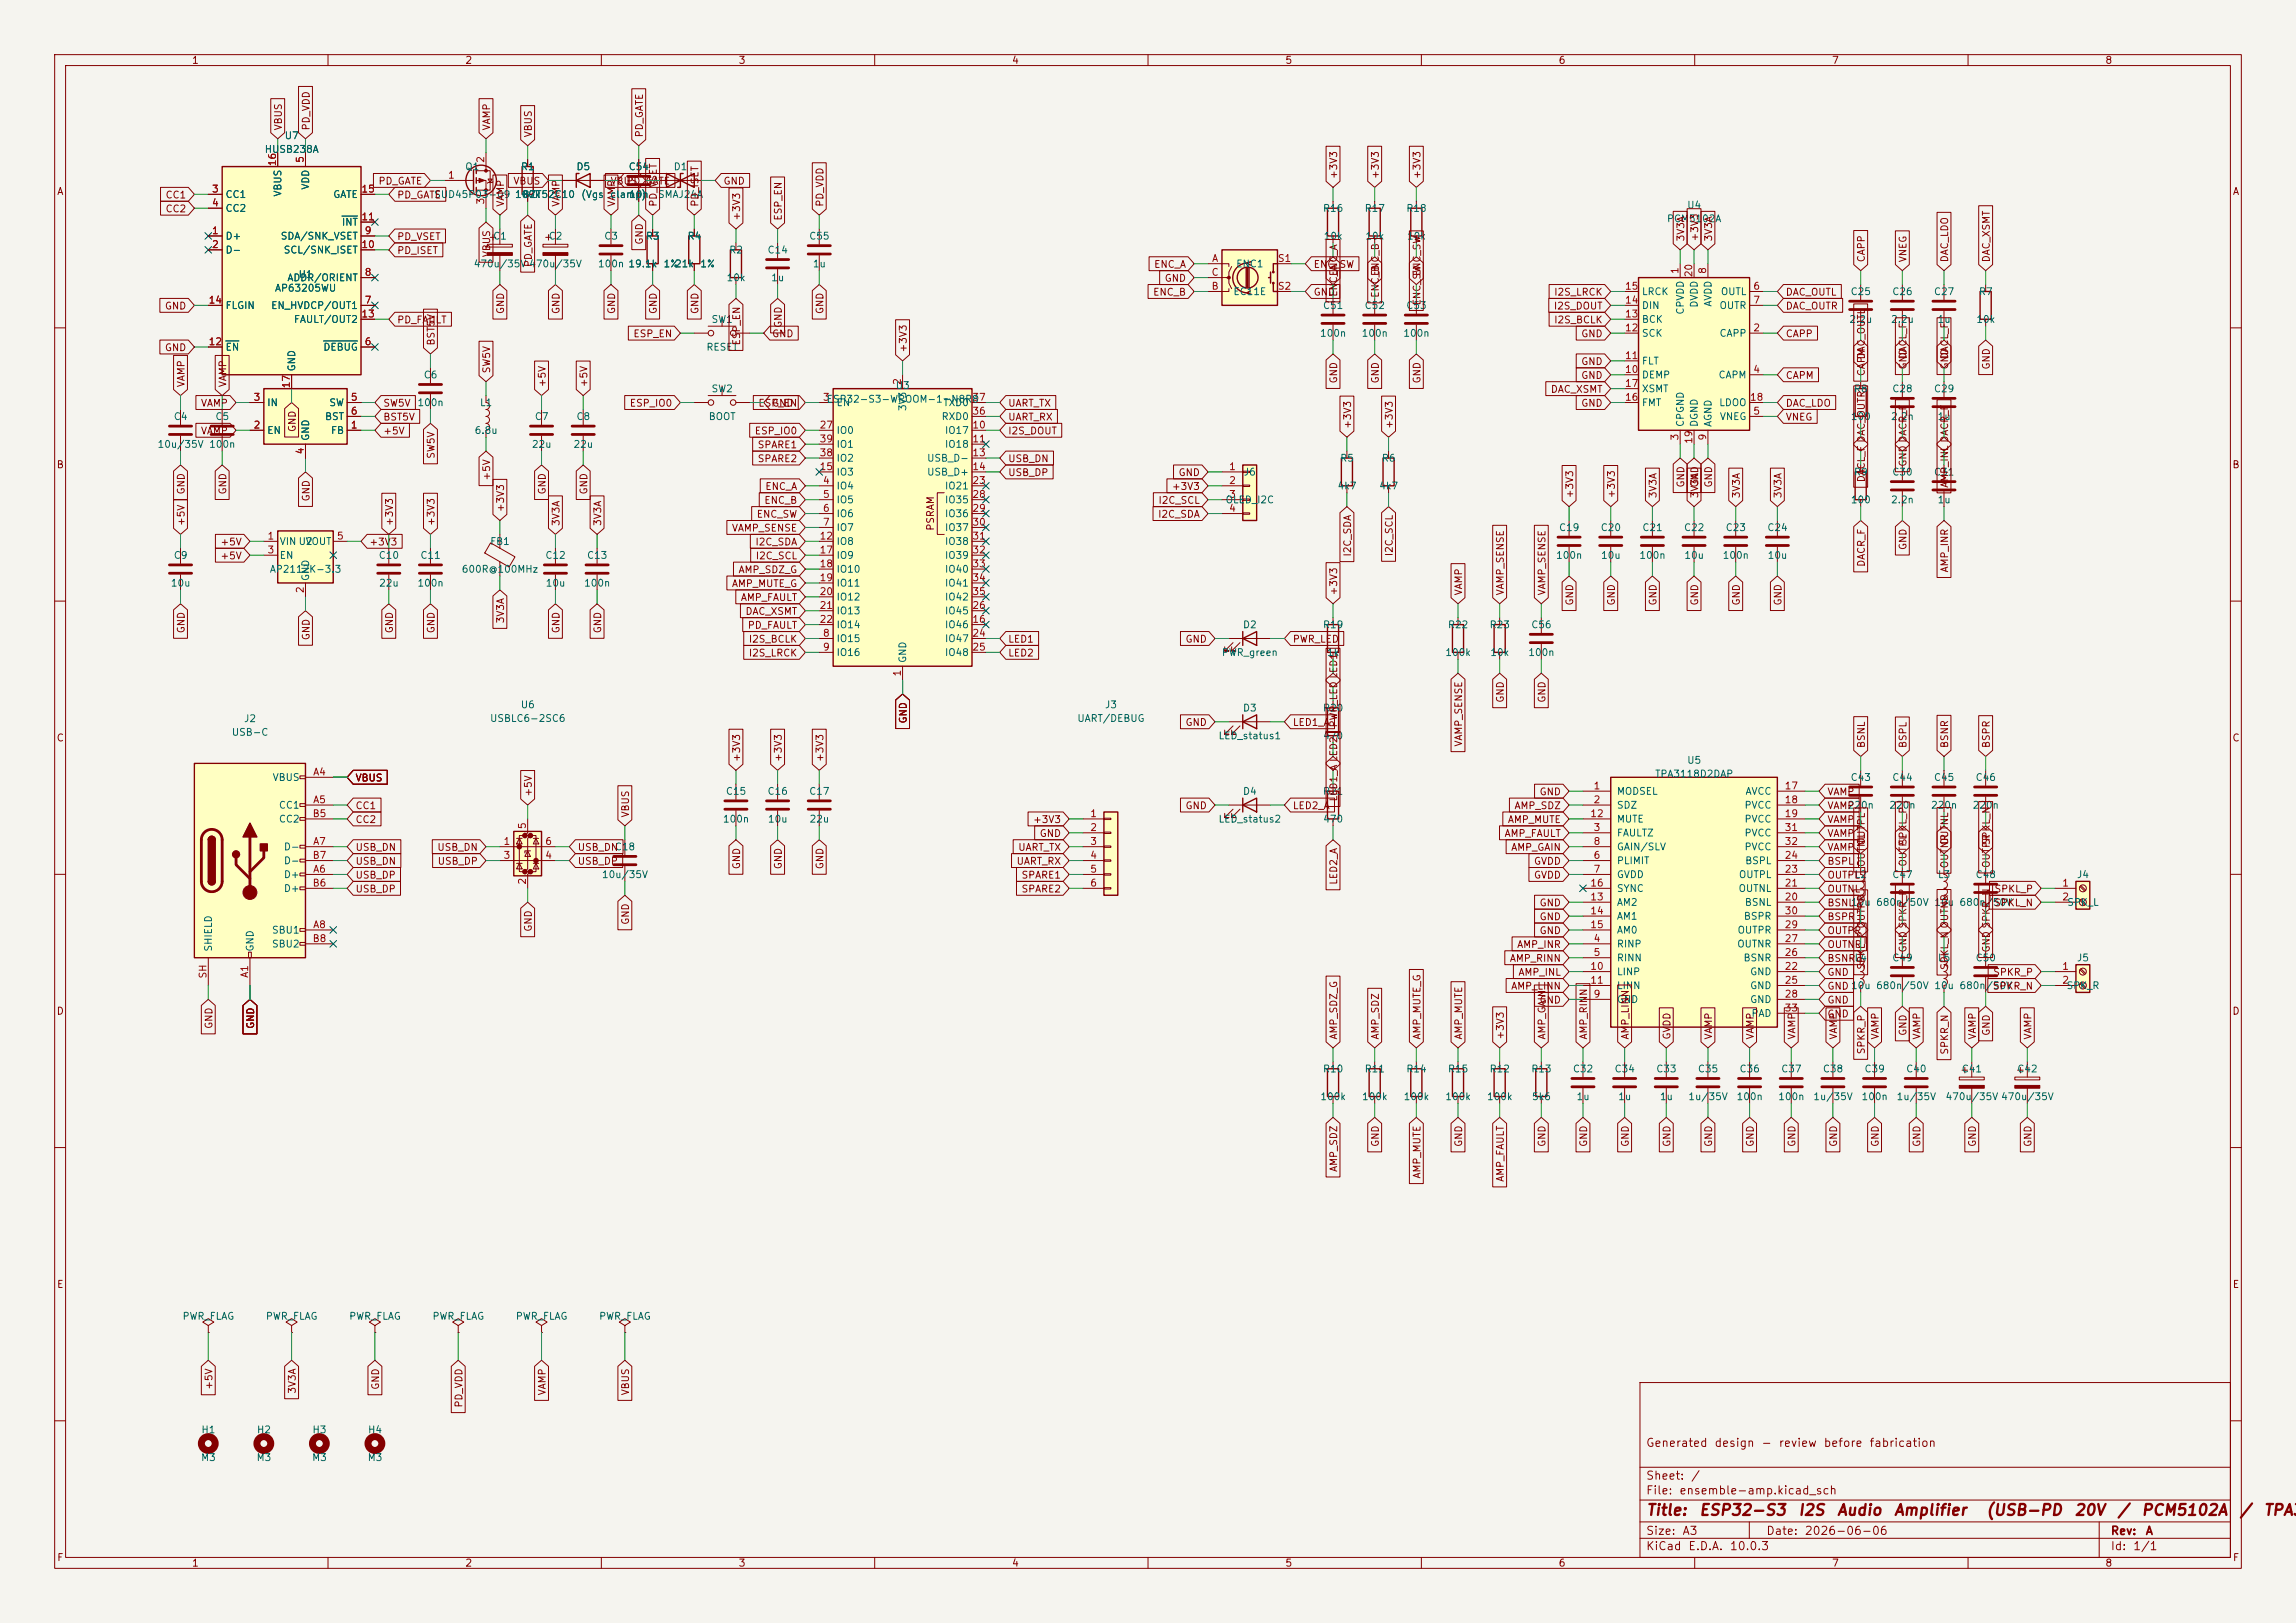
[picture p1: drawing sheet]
<svg xmlns="http://www.w3.org/2000/svg" width="420mm" height="297mm" viewBox="0 0 420 297" stroke-linecap="round" stroke-linejoin="round" font-family="sans-serif">
<defs><g id="words">
<g font-size="2" fill="#840000">
<text x="301" y="277.8">Title:</text>
<text x="310.7" y="277.8">ESP32-S3</text>
<text x="328.8" y="277.8">I2S</text>
<text x="335.9" y="277.8">Audio</text>
<text x="346.3" y="277.8">Amplifier</text>
<text x="363.2" y="277.8">(USB-PD</text>
<text x="379.3" y="277.8">20V</text>
<text x="387.1" y="277.8">/</text>
<text x="391.6" y="277.8">PCM5102A</text>
<text x="409.5" y="277.8">/</text>
<text x="413.9" y="277.8">TPA3</text>
</g>
<g font-size="1.5" fill="#840000">
<text x="301" y="265.1">Generated</text>
<text x="313.5" y="265.1">design</text>
<text x="322.1" y="265.1">-</text>
<text x="325.2" y="265.1">review</text>
<text x="333.5" y="265.1">before</text>
<text x="341.8" y="265.1">fabrication</text>
<text x="301" y="273.8">File:</text>
<text x="301" y="271.1">Sheet:</text>
<text x="307.1" y="273.8">ensemble-amp.kicad_sch</text>
<text x="309.2" y="271.1">/</text>
<text x="301" y="281.2">Size:</text>
<text x="307.6" y="281.2">A3</text>
<text x="323" y="281.2">Date:</text>
<text x="330" y="281.2">2026-06-06</text>
<text x="386" y="281.2">Rev:</text>
<text x="392.4" y="281.2">A</text>
<text x="301" y="284">KiCad</text>
<text x="308.7" y="284">E.D.A.</text>
<text x="316.3" y="284">10.0.3</text>
<text x="386" y="284">Id:</text>
<text x="390.1" y="284">1/1</text>
</g>
<g font-size="1.3" fill="#840000">
<text x="35" y="12">1</text>
<text x="85" y="12">2</text>
<text x="135" y="12">3</text>
<text x="185" y="12">4</text>
<text x="235" y="12">5</text>
<text x="285" y="12">6</text>
<text x="335" y="12">7</text>
<text x="385" y="12">8</text>
<text x="51.9" y="24" transform="rotate(-90 51.9 24)">VBUS</text>
<text x="56.9" y="24" transform="rotate(-90 56.9 24)">PD_VDD</text>
<text x="90" y="24" transform="rotate(-90 90 24)">VAMP</text>
<text x="97.6" y="25.2" transform="rotate(-90 97.6 25.2)">VBUS</text>
<text x="117.9" y="25.2" transform="rotate(-90 117.9 25.2)">PD_GATE</text>
<text x="10.3" y="36">A</text>
<text x="69.1" y="34.1">PD_GATE</text>
<text x="93.8" y="34.1">VBUS</text>
<text x="111.6" y="34.1">VBUS</text>
<text x="114.5" y="34.1">PD_GATE</text>
<text x="132.2" y="34.1">GND</text>
<text x="244.9" y="32.9" transform="rotate(-90 244.9 32.9)">+3V3</text>
<text x="252.5" y="32.9" transform="rotate(-90 252.5 32.9)">+3V3</text>
<text x="260.1" y="32.9" transform="rotate(-90 260.1 32.9)">+3V3</text>
<text x="408.3" y="36">A</text>
<text x="30.2" y="36.6">CC1</text>
<text x="30.2" y="39.2">CC2</text>
<text x="72.5" y="36.6">PD_GATE</text>
<text x="92.5" y="37.9" transform="rotate(-90 92.5 37.9)">VAMP</text>
<text x="102.7" y="37.9" transform="rotate(-90 102.7 37.9)">VAMP</text>
<text x="112.8" y="37.9" transform="rotate(-90 112.8 37.9)">VAMP</text>
<text x="120.4" y="37.9" transform="rotate(-90 120.4 37.9)">PD_VSET</text>
<text x="128.1" y="37.9" transform="rotate(-90 128.1 37.9)">PD_ISET</text>
<text x="135.7" y="40.5" transform="rotate(-90 135.7 40.5)">+3V3</text>
<text x="143.3" y="40.5" transform="rotate(-90 143.3 40.5)">ESP_EN</text>
<text x="150.9" y="37.9" transform="rotate(-90 150.9 37.9)">PD_VDD</text>
<text x="72.5" y="44.2">PD_VSET</text>
<text x="72.5" y="46.8">PD_ISET</text>
<text x="90" y="47.2" transform="rotate(-90 90 47.2)">VBUS</text>
<text x="117.9" y="44.9" transform="rotate(-90 117.9 44.9)">GND</text>
<text x="308.4" y="44.3" transform="rotate(-90 308.4 44.3)">3V3A</text>
<text x="310.9" y="44.3" transform="rotate(-90 310.9 44.3)">+3V3</text>
<text x="313.5" y="44.3" transform="rotate(-90 313.5 44.3)">3V3A</text>
<text x="97.6" y="49" transform="rotate(-90 97.6 49)">PD_GATE</text>
<text x="211" y="49.3">ENC_A</text>
<text x="212.9" y="51.9">GND</text>
<text x="240.2" y="49.3">ENC_SW</text>
<text x="244.9" y="50.6" transform="rotate(-90 244.9 50.6)">ENC_A</text>
<text x="252.5" y="50.6" transform="rotate(-90 252.5 50.6)">ENC_B</text>
<text x="260.1" y="50.6" transform="rotate(-90 260.1 50.6)">ENC_SW</text>
<text x="341.4" y="48.1" transform="rotate(-90 341.4 48.1)">CAPP</text>
<text x="349" y="48.1" transform="rotate(-90 349 48.1)">VNEG</text>
<text x="356.7" y="48.1" transform="rotate(-90 356.7 48.1)">DAC_LDO</text>
<text x="364.3" y="48.1" transform="rotate(-90 364.3 48.1)">DAC_XSMT</text>
<text x="30.1" y="56.9">GND</text>
<text x="72.5" y="59.5">PD_FAULT</text>
<text x="92.5" y="57.6" transform="rotate(-90 92.5 57.6)">GND</text>
<text x="102.7" y="57.6" transform="rotate(-90 102.7 57.6)">GND</text>
<text x="112.8" y="57.6" transform="rotate(-90 112.8 57.6)">GND</text>
<text x="120.4" y="57.6" transform="rotate(-90 120.4 57.6)">GND</text>
<text x="128.1" y="57.6" transform="rotate(-90 128.1 57.6)">GND</text>
<text x="150.9" y="57.6" transform="rotate(-90 150.9 57.6)">GND</text>
<text x="210.8" y="54.4">ENC_B</text>
<text x="240.2" y="54.4">GND</text>
<text x="244.9" y="54.4" transform="rotate(-90 244.9 54.4)">ENC_A</text>
<text x="260.1" y="56" transform="rotate(-90 260.1 56)">ENC_SW</text>
<text x="284.1" y="56.9">I2S_DOUT</text>
<text x="284.2" y="54.4">I2S_LRCK</text>
<text x="284.2" y="59.5">I2S_BCLK</text>
<text x="326.5" y="56.9">DAC_OUTR</text>
<text x="326.5" y="54.4">DAC_OUTL</text>
<text x="30.1" y="64.6">GND</text>
<text x="79.8" y="63.3" transform="rotate(-90 79.8 63.3)">BST5V</text>
<text x="115.8" y="62">ESP_EN</text>
<text x="135.7" y="63.3" transform="rotate(-90 135.7 63.3)">ESP_EN</text>
<text x="141.1" y="62">GND</text>
<text x="143.3" y="60.1" transform="rotate(-90 143.3 60.1)">GND</text>
<text x="166.2" y="64.6" transform="rotate(-90 166.2 64.6)">+3V3</text>
<text x="289.1" y="62">GND</text>
<text x="326.5" y="62">CAPP</text>
<text x="341.4" y="65.9" transform="rotate(-90 341.4 65.9)">DAC_OUTL</text>
<text x="349" y="65.9" transform="rotate(-90 349 65.9)">DACL_F</text>
<text x="356.7" y="65.9" transform="rotate(-90 356.7 65.9)">DACL_F</text>
<text x="34.1" y="71" transform="rotate(-90 34.1 71)">VAMP</text>
<text x="41.7" y="71" transform="rotate(-90 41.7 71)">VAMP</text>
<text x="90" y="68.4" transform="rotate(-90 90 68.4)">SW5V</text>
<text x="100.1" y="71" transform="rotate(-90 100.1 71)">+5V</text>
<text x="107.7" y="71" transform="rotate(-90 107.7 71)">+5V</text>
<text x="244.9" y="70.3" transform="rotate(-90 244.9 70.3)">GND</text>
<text x="252.5" y="70.3" transform="rotate(-90 252.5 70.3)">GND</text>
<text x="260.1" y="70.3" transform="rotate(-90 260.1 70.3)">GND</text>
<text x="289.1" y="67.1">GND</text>
<text x="289.1" y="69.6">GND</text>
<text x="326.5" y="69.6">CAPM</text>
<text x="341.4" y="68.9" transform="rotate(-90 341.4 68.9)">CAPM</text>
<text x="349" y="67.7" transform="rotate(-90 349 67.7)">GND</text>
<text x="356.7" y="67.7" transform="rotate(-90 356.7 67.7)">GND</text>
<text x="364.3" y="67.7" transform="rotate(-90 364.3 67.7)">GND</text>
<text x="36.6" y="74.7">VAMP</text>
<text x="70" y="74.7">SW5V</text>
<text x="70" y="77.3">BST5V</text>
<text x="115.1" y="74.7">ESP_IO0</text>
<text x="138.6" y="74.7">ESP_EN</text>
<text x="141.1" y="74.7">GND</text>
<text x="184.3" y="74.7">UART_TX</text>
<text x="184.3" y="77.3">UART_RX</text>
<text x="283.6" y="72.2">DAC_XSMT</text>
<text x="289.1" y="74.7">GND</text>
<text x="326.5" y="74.7">DAC_LDO</text>
<text x="326.5" y="77.3">VNEG</text>
<text x="36.6" y="79.8">VAMP</text>
<text x="54.4" y="79.2" transform="rotate(-90 54.4 79.2)">GND</text>
<text x="70" y="79.8">+5V</text>
<text x="137.9" y="79.8">ESP_IO0</text>
<text x="138.5" y="82.3">SPARE1</text>
<text x="184.3" y="79.8">I2S_DOUT</text>
<text x="247.4" y="78.6" transform="rotate(-90 247.4 78.6)">+3V3</text>
<text x="255.1" y="78.6" transform="rotate(-90 255.1 78.6)">+3V3</text>
<text x="10.3" y="86">B</text>
<text x="79.8" y="84.1" transform="rotate(-90 79.8 84.1)">SW5V</text>
<text x="90" y="88.1" transform="rotate(-90 90 88.1)">+5V</text>
<text x="138.5" y="84.9">SPARE2</text>
<text x="139.9" y="90">ENC_A</text>
<text x="184.3" y="84.9">USB_DN</text>
<text x="184.3" y="87.4">USB_DP</text>
<text x="214.3" y="90">+3V3</text>
<text x="215.5" y="87.4">GND</text>
<text x="308.4" y="89.3" transform="rotate(-90 308.4 89.3)">GND</text>
<text x="310.9" y="89.3" transform="rotate(-90 310.9 89.3)">GND</text>
<text x="313.5" y="89.3" transform="rotate(-90 313.5 89.3)">GND</text>
<text x="341.4" y="88.4" transform="rotate(-90 341.4 88.4)">DACL_F DAC_OUTR</text>
<text x="349" y="85.5" transform="rotate(-90 349 85.5)">GND DACR_F</text>
<text x="356.7" y="89.4" transform="rotate(-90 356.7 89.4)">AMP_INL DACR_F</text>
<text x="408.2" y="86">B</text>
<text x="34.1" y="90.6" transform="rotate(-90 34.1 90.6)">GND</text>
<text x="41.7" y="90.6" transform="rotate(-90 41.7 90.6)">GND</text>
<text x="56.9" y="91.9" transform="rotate(-90 56.9 91.9)">GND</text>
<text x="92.5" y="93.8" transform="rotate(-90 92.5 93.8)">+3V3</text>
<text x="100.1" y="90.6" transform="rotate(-90 100.1 90.6)">GND</text>
<text x="107.7" y="90.6" transform="rotate(-90 107.7 90.6)">GND</text>
<text x="138.3" y="95">ENC_SW</text>
<text x="139.7" y="92.5">ENC_B</text>
<text x="211.7" y="95">I2C_SDA</text>
<text x="211.8" y="92.5">I2C_SCL</text>
<text x="288.1" y="91.3" transform="rotate(-90 288.1 91.3)">+3V3</text>
<text x="295.7" y="91.3" transform="rotate(-90 295.7 91.3)">+3V3</text>
<text x="303.3" y="91.3" transform="rotate(-90 303.3 91.3)">3V3A</text>
<text x="310.9" y="91.3" transform="rotate(-90 310.9 91.3)">3V3A</text>
<text x="318.6" y="91.3" transform="rotate(-90 318.6 91.3)">3V3A</text>
<text x="326.2" y="91.3" transform="rotate(-90 326.2 91.3)">3V3A</text>
<text x="34.1" y="96.4" transform="rotate(-90 34.1 96.4)">+5V</text>
<text x="40.2" y="100.1">+5V</text>
<text x="67.5" y="100.1">+3V3</text>
<text x="72.2" y="96.4" transform="rotate(-90 72.2 96.4)">+3V3</text>
<text x="79.8" y="96.4" transform="rotate(-90 79.8 96.4)">+3V3</text>
<text x="102.7" y="96.4" transform="rotate(-90 102.7 96.4)">3V3A</text>
<text x="110.3" y="96.4" transform="rotate(-90 110.3 96.4)">3V3A</text>
<text x="133.8" y="97.6">VAMP_SENSE</text>
<text x="138.1" y="100.1">I2C_SDA</text>
<text x="171.2" y="97.2" transform="rotate(-90 171.2 97.2)">PSRAM</text>
<text x="247.4" y="102" transform="rotate(-90 247.4 102)">I2C_SDA</text>
<text x="255.1" y="101.9" transform="rotate(-90 255.1 101.9)">I2C_SCL</text>
<text x="349" y="100.8" transform="rotate(-90 349 100.8)">GND</text>
<text x="40.2" y="102.7">+5V</text>
<text x="133.8" y="107.7">AMP_MUTE_G</text>
<text x="135" y="105.2">AMP_SDZ_G</text>
<text x="138.1" y="102.7">I2C_SCL</text>
<text x="341.4" y="103.8" transform="rotate(-90 341.4 103.8)">DACR_F</text>
<text x="356.7" y="104.9" transform="rotate(-90 356.7 104.9)">AMP_INR</text>
<text x="135.4" y="110.3">AMP_FAULT</text>
<text x="136.3" y="112.8">DAC_XSMT</text>
<text x="244.9" y="109.1" transform="rotate(-90 244.9 109.1)">+3V3</text>
<text x="267.8" y="109.1" transform="rotate(-90 267.8 109.1)">VAMP</text>
<text x="275.4" y="109.1" transform="rotate(-90 275.4 109.1)">VAMP_SENSE</text>
<text x="283" y="109.1" transform="rotate(-90 283 109.1)">VAMP_SENSE</text>
<text x="288.1" y="110.9" transform="rotate(-90 288.1 110.9)">GND</text>
<text x="295.7" y="110.9" transform="rotate(-90 295.7 110.9)">GND</text>
<text x="303.3" y="110.9" transform="rotate(-90 303.3 110.9)">GND</text>
<text x="310.9" y="110.9" transform="rotate(-90 310.9 110.9)">GND</text>
<text x="318.6" y="110.9" transform="rotate(-90 318.6 110.9)">GND</text>
<text x="326.2" y="110.9" transform="rotate(-90 326.2 110.9)">GND</text>
<text x="34.1" y="116" transform="rotate(-90 34.1 116)">GND</text>
<text x="56.9" y="117.3" transform="rotate(-90 56.9 117.3)">GND</text>
<text x="72.2" y="116" transform="rotate(-90 72.2 116)">GND</text>
<text x="79.8" y="116" transform="rotate(-90 79.8 116)">GND</text>
<text x="92.5" y="114.2" transform="rotate(-90 92.5 114.2)">3V3A</text>
<text x="102.7" y="116" transform="rotate(-90 102.7 116)">GND</text>
<text x="110.3" y="116" transform="rotate(-90 110.3 116)">GND</text>
<text x="136.7" y="115.4">PD_FAULT</text>
<text x="136.9" y="117.9">I2S_BCLK</text>
<text x="184.3" y="117.9">LED1</text>
<text x="216.7" y="117.9">GND</text>
<text x="236.4" y="117.9">PWR_LED</text>
<text x="136.9" y="120.4">I2S_LRCK</text>
<text x="184.3" y="120.4">LED2</text>
<text x="275.4" y="128.7" transform="rotate(-90 275.4 128.7)">GND</text>
<text x="283" y="128.7" transform="rotate(-90 283 128.7)">GND</text>
<text x="10.3" y="136">C</text>
<text x="166.2" y="132.5" transform="rotate(-90 166.2 132.5)">GND</text>
<text x="216.7" y="133.1">GND</text>
<text x="236.4" y="133.1">LED1_A</text>
<text x="244.9" y="133.2" transform="rotate(-90 244.9 133.2)">PWR_LED LED1</text>
<text x="267.8" y="136.7" transform="rotate(-90 267.8 136.7)">VAMP_SENSE</text>
<text x="341.4" y="137" transform="rotate(-90 341.4 137)">BSNL</text>
<text x="349" y="137" transform="rotate(-90 349 137)">BSPL</text>
<text x="356.7" y="137" transform="rotate(-90 356.7 137)">BSNR</text>
<text x="364.3" y="137" transform="rotate(-90 364.3 137)">BSPR</text>
<text x="408.2" y="136">C</text>
<text x="64.9" y="143.3">VBUS</text>
<text x="135.7" y="139.5" transform="rotate(-90 135.7 139.5)">+3V3</text>
<text x="143.3" y="139.5" transform="rotate(-90 143.3 139.5)">+3V3</text>
<text x="150.9" y="139.5" transform="rotate(-90 150.9 139.5)">+3V3</text>
<text x="64.9" y="148.4">CC1</text>
<text x="97.6" y="145.9" transform="rotate(-90 97.6 145.9)">+5V</text>
<text x="115.4" y="149.7" transform="rotate(-90 115.4 149.7)">VBUS</text>
<text x="216.7" y="148.4">GND</text>
<text x="236.4" y="148.4">LED2_A</text>
<text x="244.9" y="146.8" transform="rotate(-90 244.9 146.8)">LED1_A LED2</text>
<text x="276.9" y="148.4">AMP_SDZ</text>
<text x="281.5" y="145.8">GND</text>
<text x="334.2" y="148.4">VAMP</text>
<text x="334.2" y="145.8">VAMP</text>
<text x="64.9" y="150.9">CC2</text>
<text x="188.9" y="150.9">+3V3</text>
<text x="190.1" y="153.5">GND</text>
<text x="275.1" y="153.5">AMP_FAULT</text>
<text x="275.7" y="150.9">AMP_MUTE</text>
<text x="334.2" y="150.9">VAMP</text>
<text x="334.2" y="153.5">VAMP</text>
<text x="341.4" y="154.8" transform="rotate(-90 341.4 154.8)">OUTPL</text>
<text x="349" y="154.8" transform="rotate(-90 349 154.8)">SPKL_P</text>
<text x="356.7" y="154.8" transform="rotate(-90 356.7 154.8)">OUTNL</text>
<text x="364.3" y="154.8" transform="rotate(-90 364.3 154.8)">SPKL_N</text>
<text x="64.9" y="158.5">USB_DN</text>
<text x="64.9" y="156">USB_DN</text>
<text x="64.9" y="161.1">USB_DP</text>
<text x="79.9" y="156">USB_DN</text>
<text x="80" y="158.5">USB_DP</text>
<text x="105.6" y="156">USB_DN</text>
<text x="105.6" y="158.5">USB_DP</text>
<text x="135.7" y="159.2" transform="rotate(-90 135.7 159.2)">GND</text>
<text x="143.3" y="159.2" transform="rotate(-90 143.3 159.2)">GND</text>
<text x="150.9" y="159.2" transform="rotate(-90 150.9 159.2)">GND</text>
<text x="185.8" y="158.5">UART_RX</text>
<text x="186.1" y="156">UART_TX</text>
<text x="186.8" y="161.1">SPARE1</text>
<text x="276.3" y="156">AMP_GAIN</text>
<text x="280.5" y="161.1">GVDD</text>
<text x="280.5" y="158.5">GVDD</text>
<text x="334.2" y="156">VAMP</text>
<text x="334.2" y="158.5">BSPL</text>
<text x="334.2" y="161.1">OUTPL</text>
<text x="341.4" y="158.7" transform="rotate(-90 341.4 158.7)">OUTNL</text>
<text x="349" y="158.7" transform="rotate(-90 349 158.7)">OUTPL</text>
<text x="356.7" y="159" transform="rotate(-90 356.7 159)">OUTNR</text>
<text x="364.3" y="158.9" transform="rotate(-90 364.3 158.9)">OUTPR</text>
<text x="64.9" y="163.6">USB_DP</text>
<text x="186.8" y="163.6">SPARE2</text>
<text x="244.9" y="162" transform="rotate(-90 244.9 162)">LED2_A</text>
<text x="281.5" y="166.2">GND</text>
<text x="334.2" y="163.6">OUTNL</text>
<text x="334.2" y="166.2">BSNL</text>
<text x="364.7" y="166.2">SPKL_N</text>
<text x="364.7" y="163.6">SPKL_P</text>
<text x="97.6" y="170.6" transform="rotate(-90 97.6 170.6)">GND</text>
<text x="115.4" y="169.3" transform="rotate(-90 115.4 169.3)">GND</text>
<text x="277.4" y="173.8">AMP_INR</text>
<text x="281.5" y="168.7">GND</text>
<text x="281.5" y="171.2">GND</text>
<text x="334.2" y="168.7">BSPR</text>
<text x="334.2" y="171.2">OUTPR</text>
<text x="334.2" y="173.8">OUTNR</text>
<text x="276.1" y="176.3">AMP_RINN</text>
<text x="277.6" y="178.9">AMP_INL</text>
<text x="334.2" y="176.3">BSNR</text>
<text x="334.2" y="178.9">GND</text>
<text x="341.4" y="177.6" transform="rotate(-90 341.4 177.6)">SPKL_P OUTPR</text>
<text x="349" y="174.4" transform="rotate(-90 349 174.4)">GND SPKR_P</text>
<text x="356.7" y="177.6" transform="rotate(-90 356.7 177.6)">SPKL_N OUTNR</text>
<text x="364.3" y="174.4" transform="rotate(-90 364.3 174.4)">GND SPKR_N</text>
<text x="364.5" y="178.9">SPKR_P</text>
<text x="10.3" y="186">D</text>
<text x="276.3" y="181.4">AMP_LINN</text>
<text x="281.5" y="183.9">GND</text>
<text x="334.2" y="183.9">GND</text>
<text x="334.2" y="181.4">GND 10u 680n/50V 10u 680n/50V</text>
<text x="364.4" y="181.4">SPKR_N</text>
<text x="408.2" y="186">D</text>
<text x="39.2" y="188.4" transform="rotate(-90 39.2 188.4)">GND</text>
<text x="46.8" y="188.4" transform="rotate(-90 46.8 188.4)">GND</text>
<text x="244.9" y="190.3" transform="rotate(-90 244.9 190.3)">AMP_SDZ_G</text>
<text x="252.5" y="190.3" transform="rotate(-90 252.5 190.3)">AMP_SDZ</text>
<text x="260.1" y="190.3" transform="rotate(-90 260.1 190.3)">AMP_MUTE_G</text>
<text x="267.8" y="190.3" transform="rotate(-90 267.8 190.3)">AMP_MUTE</text>
<text x="275.4" y="190.3" transform="rotate(-90 275.4 190.3)">+3V3</text>
<text x="283" y="190.3" transform="rotate(-90 283 190.3)">AMP_GAIN</text>
<text x="290.6" y="190.3" transform="rotate(-90 290.6 190.3)">AMP_RINN</text>
<text x="298.2" y="190.3" transform="rotate(-90 298.2 190.3)">AMP_LINN</text>
<text x="305.9" y="190.3" transform="rotate(-90 305.9 190.3)">GVDD</text>
<text x="313.5" y="190.3" transform="rotate(-90 313.5 190.3)">VAMP</text>
<text x="321.1" y="190.3" transform="rotate(-90 321.1 190.3)">VAMP</text>
<text x="328.7" y="190.3" transform="rotate(-90 328.7 190.3)">VAMP</text>
<text x="334.2" y="186.5">GND</text>
<text x="336.3" y="190.3" transform="rotate(-90 336.3 190.3)">VAMP</text>
<text x="344" y="190.3" transform="rotate(-90 344 190.3)">VAMP</text>
<text x="349" y="189.7" transform="rotate(-90 349 189.7)">GND</text>
<text x="351.6" y="190.3" transform="rotate(-90 351.6 190.3)">VAMP</text>
<text x="361.7" y="190.3" transform="rotate(-90 361.7 190.3)">VAMP</text>
<text x="364.3" y="189.7" transform="rotate(-90 364.3 189.7)">GND</text>
<text x="371.9" y="190.3" transform="rotate(-90 371.9 190.3)">VAMP</text>
<text x="341.4" y="193" transform="rotate(-90 341.4 193)">SPKR_P</text>
<text x="356.7" y="193.1" transform="rotate(-90 356.7 193.1)">SPKR_N</text>
<text x="252.5" y="210" transform="rotate(-90 252.5 210)">GND</text>
<text x="267.8" y="210" transform="rotate(-90 267.8 210)">GND</text>
<text x="283" y="210" transform="rotate(-90 283 210)">GND</text>
<text x="290.6" y="210" transform="rotate(-90 290.6 210)">GND</text>
<text x="298.2" y="210" transform="rotate(-90 298.2 210)">GND</text>
<text x="305.9" y="210" transform="rotate(-90 305.9 210)">GND</text>
<text x="313.5" y="210" transform="rotate(-90 313.5 210)">GND</text>
<text x="321.1" y="210" transform="rotate(-90 321.1 210)">GND</text>
<text x="328.7" y="210" transform="rotate(-90 328.7 210)">GND</text>
<text x="336.3" y="210" transform="rotate(-90 336.3 210)">GND</text>
<text x="344" y="210" transform="rotate(-90 344 210)">GND</text>
<text x="351.6" y="210" transform="rotate(-90 351.6 210)">GND</text>
<text x="361.7" y="210" transform="rotate(-90 361.7 210)">GND</text>
<text x="371.9" y="210" transform="rotate(-90 371.9 210)">GND</text>
<text x="244.9" y="214.6" transform="rotate(-90 244.9 214.6)">AMP_SDZ</text>
<text x="260.1" y="215.8" transform="rotate(-90 260.1 215.8)">AMP_MUTE</text>
<text x="275.4" y="216.4" transform="rotate(-90 275.4 216.4)">AMP_FAULT</text>
<text x="10.3" y="236">E</text>
<text x="408.3" y="236">E</text>
<text x="39.2" y="254.4" transform="rotate(-90 39.2 254.4)">+5V</text>
<text x="54.4" y="255.1" transform="rotate(-90 54.4 255.1)">3V3A</text>
<text x="69.6" y="254.4" transform="rotate(-90 69.6 254.4)">GND</text>
<text x="84.9" y="257.7" transform="rotate(-90 84.9 257.7)">PD_VDD</text>
<text x="100.1" y="255.5" transform="rotate(-90 100.1 255.5)">VAMP</text>
<text x="115.4" y="255.5" transform="rotate(-90 115.4 255.5)">VBUS</text>
<text x="10.3" y="286">F</text>
<text x="35" y="287">1</text>
<text x="85" y="287">2</text>
<text x="135" y="287">3</text>
<text x="185" y="287">4</text>
<text x="235" y="287">5</text>
<text x="285" y="287">6</text>
<text x="335" y="287">7</text>
<text x="385" y="287">8</text>
<text x="408.3" y="286">F</text>
</g>
<g font-size="1.3" fill="#006464">
<text x="48.3" y="28.3">HUSB238A</text>
<text x="52" y="25.8">U7</text>
<text x="56.9" y="34.8" transform="rotate(-90 56.9 34.8)">VDD</text>
<text x="85" y="31.5">Q1</text>
<text x="95.2" y="31.5">R1</text>
<text x="105.3" y="31.5">D5</text>
<text x="114.9" y="31.5">C54</text>
<text x="123.1" y="31.5">D1</text>
<text x="41.1" y="36.5">CC1</text>
<text x="41.1" y="39.1">CC2</text>
<text x="51.8" y="36.1" transform="rotate(-90 51.8 36.1)">VBUS</text>
<text x="60.9" y="36.5">GATE</text>
<text x="62.4" y="41.6">INT</text>
<text x="79.3" y="36.5">SUD45P03-09</text>
<text x="94.1" y="36.5">100k</text>
<text x="95.5" y="36.5">BZT52C10</text>
<text x="106.2" y="36.5">(Vgs</text>
<text x="111.5" y="36.5">clamp)</text>
<text x="115" y="36.5">10n</text>
<text x="120.2" y="36.5">SMAJ24A</text>
<text x="241.9" y="39.1">R16</text>
<text x="249.5" y="39.1">R17</text>
<text x="257.1" y="39.1">R18</text>
<text x="304.8" y="41">PCM5102A</text>
<text x="308.5" y="38.5">U4</text>
<text x="41.1" y="44.2">D+</text>
<text x="41.1" y="46.7">D-</text>
<text x="51.2" y="44.2">SDA/SNK_VSET</text>
<text x="51.8" y="46.7">SCL/SNK_ISET</text>
<text x="90.1" y="44.2">C1</text>
<text x="100.3" y="44.2">C2</text>
<text x="110.4" y="44.2">C3</text>
<text x="118" y="44.2">R3</text>
<text x="125.7" y="44.2">R4</text>
<text x="133.3" y="46.7">R2</text>
<text x="140.3" y="46.7">C14</text>
<text x="147.9" y="44.2">C55</text>
<text x="242" y="44.2">10k</text>
<text x="249.6" y="44.2">10k</text>
<text x="257.3" y="44.2">10k</text>
<text x="50.2" y="53.7">AP63205WU</text>
<text x="52.4" y="51.8">ADDR/ORIENT</text>
<text x="54.5" y="51.2">U1</text>
<text x="86.5" y="49.2">470u/35V 470u/35V</text>
<text x="109.3" y="49.2">100n 19.1k</text>
<text x="114.8" y="49.2">19.1k</text>
<text x="121.3" y="49.2">1%</text>
<text x="123.4" y="49.2">21k</text>
<text x="128" y="49.2">1%</text>
<text x="132.8" y="51.8">10k</text>
<text x="141" y="51.8">1u</text>
<text x="148.6" y="49.2">1u</text>
<text x="226" y="49.2">ENC1</text>
<text x="41.1" y="56.9">FLGIN</text>
<text x="49.5" y="56.9">EN_HVDCP/OUT1</text>
<text x="53.7" y="59.4">FAULT/OUT2</text>
<text x="130" y="59.4">SW1</text>
<text x="225.5" y="54.3">EC11E</text>
<text x="241.9" y="56.9">C51</text>
<text x="249.5" y="56.9">C52</text>
<text x="257.1" y="56.9">C53</text>
<text x="300.2" y="59.4">BCK</text>
<text x="300.2" y="56.9">DIN</text>
<text x="300.2" y="54.3">LRCK</text>
<text x="308.3" y="57.7" transform="rotate(-90 308.3 57.7)">CPVDD</text>
<text x="310.9" y="56.4" transform="rotate(-90 310.9 56.4)">DVDD</text>
<text x="313.4" y="56.2" transform="rotate(-90 313.4 56.2)">AVDD</text>
<text x="314.4" y="56.9">OUTR</text>
<text x="314.7" y="54.3">OUTL</text>
<text x="338.2" y="59.4">2.2u</text>
<text x="338.4" y="54.3">C25</text>
<text x="345.8" y="59.4">2.2u</text>
<text x="346" y="54.3">C26</text>
<text x="353.7" y="54.3">C27</text>
<text x="354.3" y="59.4">1u</text>
<text x="361.4" y="59.4">10k</text>
<text x="361.9" y="54.3">R7</text>
<text x="41.1" y="64.5">EN</text>
<text x="59" y="64.5">DEBUG</text>
<text x="129.1" y="64.5">RESET</text>
<text x="241.3" y="61.9">100n</text>
<text x="249" y="61.9">100n</text>
<text x="256.6" y="61.9">100n</text>
<text x="300.2" y="61.9">SCK</text>
<text x="314.4" y="61.9">CAPP</text>
<text x="54.3" y="68.1" transform="rotate(-90 54.3 68.1)">GND</text>
<text x="77.4" y="69.6">C6</text>
<text x="163.7" y="71.5">U3</text>
<text x="300.2" y="69.6">DEMP</text>
<text x="300.2" y="67">FLT</text>
<text x="314.2" y="69.6">CAPM</text>
<text x="31.7" y="77.2">C4</text>
<text x="39.3" y="77.2">C5</text>
<text x="48.8" y="74.6">IN</text>
<text x="59.3" y="77.2">BST</text>
<text x="60.1" y="74.6">SW</text>
<text x="76.2" y="74.6">100n</text>
<text x="87.7" y="74.6">L1</text>
<text x="97.7" y="77.2">C7</text>
<text x="105.3" y="77.2">C8</text>
<text x="129.5" y="77.2">BOOT</text>
<text x="130" y="72.1">SW2</text>
<text x="151.1" y="74">ESP32-S3-WROOM-1-N8R8</text>
<text x="152.9" y="74.6">EN</text>
<text x="166.1" y="75.3" transform="rotate(-90 166.1 75.3)">3V3</text>
<text x="172.1" y="77.2">RXD0</text>
<text x="172.4" y="74.6">TXD0</text>
<text x="300.2" y="74.6">FMT</text>
<text x="300.2" y="72.1">XSMT</text>
<text x="314.4" y="74.6">LDOO</text>
<text x="314.5" y="77.2">VNEG</text>
<text x="338.4" y="77.2">100</text>
<text x="339" y="72.1">R8</text>
<text x="345.8" y="77.2">2.2n</text>
<text x="346" y="72.1">C28</text>
<text x="353.7" y="72.1">C29</text>
<text x="354.3" y="77.2">1u</text>
<text x="28.7" y="82.3">10u/35V 100n</text>
<text x="48.8" y="79.7">EN</text>
<text x="56.9" y="80.8" transform="rotate(-90 56.9 80.8)">GND</text>
<text x="60.4" y="79.7">FB</text>
<text x="86.7" y="79.7">6.8u</text>
<text x="97.2" y="82.3">22u</text>
<text x="104.8" y="82.3">22u</text>
<text x="152.9" y="79.7">IO0</text>
<text x="152.9" y="82.3">IO1</text>
<text x="172.7" y="79.7">IO17</text>
<text x="172.7" y="82.3">IO18</text>
<text x="308.3" y="78.2" transform="rotate(-90 308.3 78.2)">CPGND</text>
<text x="310.9" y="78.2" transform="rotate(-90 310.9 78.2)">DGND</text>
<text x="313.4" y="78.2" transform="rotate(-90 313.4 78.2)">AGND</text>
<text x="152.9" y="89.9">IO4</text>
<text x="152.9" y="87.3">IO3</text>
<text x="152.9" y="84.8">IO2</text>
<text x="169.5" y="84.8">USB_D-</text>
<text x="169.5" y="87.3">USB_D+</text>
<text x="172.7" y="89.9">IO21</text>
<text x="227.4" y="87.3">J6</text>
<text x="244.6" y="89.9">4k7</text>
<text x="245" y="84.8">R5</text>
<text x="252.2" y="89.9">4k7</text>
<text x="252.7" y="84.8">R6</text>
<text x="339" y="87.3">R9</text>
<text x="346" y="87.3">C30</text>
<text x="353.7" y="87.3">C31</text>
<text x="152.9" y="92.4">IO5</text>
<text x="152.9" y="95">IO6</text>
<text x="172.7" y="92.4">IO35</text>
<text x="172.7" y="95">IO36</text>
<text x="224.1" y="92.4">OLED_I2C</text>
<text x="338.4" y="92.4">100</text>
<text x="345.8" y="92.4">2.2n</text>
<text x="354.3" y="92.4">1u</text>
<text x="51.1" y="100">VIN U2</text>
<text x="55.8" y="100">VOUT</text>
<text x="89.6" y="100">FB1</text>
<text x="152.9" y="97.5">IO7</text>
<text x="152.9" y="100">IO8</text>
<text x="172.7" y="97.5">IO37</text>
<text x="172.7" y="100">IO38</text>
<text x="285.1" y="97.5">C19</text>
<text x="292.7" y="97.5">C20</text>
<text x="300.3" y="97.5">C21</text>
<text x="307.9" y="97.5">C22</text>
<text x="315.6" y="97.5">C23</text>
<text x="323.2" y="97.5">C24</text>
<text x="31.1" y="107.7">10u</text>
<text x="31.7" y="102.6">C9</text>
<text x="49.2" y="105.1">AP2112K-3.3</text>
<text x="51.1" y="102.6">EN</text>
<text x="56.9" y="106.4" transform="rotate(-90 56.9 106.4)">GND</text>
<text x="69.2" y="102.6">C10</text>
<text x="69.2" y="107.7">22u</text>
<text x="76.2" y="107.7">100n</text>
<text x="76.8" y="102.6">C11</text>
<text x="84.4" y="105.1">600R@100MHz</text>
<text x="99.7" y="102.6">C12</text>
<text x="99.7" y="107.7">10u</text>
<text x="106.7" y="107.7">100n</text>
<text x="107.3" y="102.6">C13</text>
<text x="152.9" y="102.6">IO9</text>
<text x="152.9" y="105.1">IO10</text>
<text x="152.9" y="107.7">IO11</text>
<text x="172.7" y="102.6">IO39</text>
<text x="172.7" y="105.1">IO40</text>
<text x="172.7" y="107.7">IO41</text>
<text x="284.5" y="102.6">100n</text>
<text x="292.8" y="102.6">10u</text>
<text x="299.8" y="102.6">100n</text>
<text x="308" y="102.6">10u</text>
<text x="315" y="102.6">100n</text>
<text x="323.2" y="102.6">10u</text>
<text x="152.9" y="110.2">IO12</text>
<text x="152.9" y="112.7">IO13</text>
<text x="172.7" y="112.7">IO45</text>
<text x="172.7" y="110.2">IO42</text>
<text x="152.9" y="117.8">IO15</text>
<text x="152.9" y="115.3">IO14</text>
<text x="172.7" y="115.3">IO46</text>
<text x="172.7" y="117.8">IO47</text>
<text x="227.3" y="115.3">D2</text>
<text x="241.9" y="115.3">R19</text>
<text x="264.8" y="115.3">R22</text>
<text x="272.4" y="115.3">R23</text>
<text x="280" y="115.3">C56</text>
<text x="152.9" y="120.4">IO16</text>
<text x="166.1" y="121.4" transform="rotate(-90 166.1 121.4)">GND</text>
<text x="172.7" y="120.4">IO48</text>
<text x="223.4" y="120.4">PWR_green</text>
<text x="242.6" y="120.4">1k</text>
<text x="264.3" y="120.4">100k</text>
<text x="272.5" y="120.4">10k</text>
<text x="279.4" y="120.4">100n</text>
<text x="95.1" y="129.9">U6</text>
<text x="202" y="129.9">J3</text>
<text x="227.3" y="130.5">D3</text>
<text x="241.9" y="130.5">R20</text>
<text x="42.3" y="135">USB-C</text>
<text x="44.5" y="132.5">J2</text>
<text x="89.5" y="132.4">USBLC6-2SC6</text>
<text x="197" y="132.4">UART/DEBUG</text>
<text x="222.8" y="135.6">LED_status1</text>
<text x="241.9" y="135.6">470</text>
<text x="49.8" y="143.2">VBUS</text>
<text x="302.6" y="142.6">TPA3118D2DAP</text>
<text x="308.5" y="140.1">U5</text>
<text x="338.4" y="143.2">C43</text>
<text x="346" y="143.2">C44</text>
<text x="353.7" y="143.2">C45</text>
<text x="361.3" y="143.2">C46</text>
<text x="50.9" y="148.3">CC1</text>
<text x="132.7" y="145.8">C15</text>
<text x="140.3" y="145.8">C16</text>
<text x="147.9" y="145.8">C17</text>
<text x="227.3" y="145.8">D4</text>
<text x="241.9" y="145.8">R21</text>
<text x="295.7" y="145.8">MODSEL</text>
<text x="295.7" y="148.3">SDZ</text>
<text x="319" y="148.3">PVCC</text>
<text x="319.2" y="145.8">AVCC</text>
<text x="337.9" y="148.3">220n</text>
<text x="345.5" y="148.3">220n</text>
<text x="353.1" y="148.3">220n</text>
<text x="360.7" y="148.3">220n</text>
<text x="50.9" y="150.8">CC2</text>
<text x="51.8" y="155.9">D-</text>
<text x="112.4" y="155.9">C18</text>
<text x="132.1" y="150.8">100n</text>
<text x="140.4" y="150.8">10u</text>
<text x="148" y="150.8">22u</text>
<text x="222.8" y="150.8">LED_status2</text>
<text x="241.9" y="150.8">470</text>
<text x="295.7" y="153.4">FAULTZ</text>
<text x="295.7" y="155.9">GAIN/SLV</text>
<text x="295.7" y="150.8">MUTE</text>
<text x="319" y="150.8">PVCC</text>
<text x="319" y="153.4">PVCC</text>
<text x="319" y="155.9">PVCC</text>
<text x="51.8" y="161">D+</text>
<text x="51.8" y="158.5">D-</text>
<text x="110" y="161">10u/35V</text>
<text x="295.7" y="158.5">PLIMIT</text>
<text x="295.7" y="161">GVDD</text>
<text x="318" y="161">OUTPL</text>
<text x="319.1" y="158.5">BSPL</text>
<text x="339.1" y="161">L2</text>
<text x="346" y="161">C47</text>
<text x="354.4" y="161">L3</text>
<text x="361.3" y="161">C48</text>
<text x="379.8" y="161">J4</text>
<text x="51.8" y="163.5">D+</text>
<text x="295.7" y="166.1">AM2</text>
<text x="295.7" y="163.5">SYNC</text>
<text x="317.9" y="163.5">OUTNL</text>
<text x="319.1" y="166.1">BSNL</text>
<text x="338.5" y="166.1">10u 680n/50V 10u 680n/50V</text>
<text x="378" y="166.1">SPK_L</text>
<text x="49.6" y="171.2">SBU1</text>
<text x="49.6" y="173.7">SBU2</text>
<text x="295.7" y="173.7">RINP</text>
<text x="295.7" y="168.6">AM1</text>
<text x="295.7" y="171.2">AM0</text>
<text x="317.7" y="173.7">OUTNR</text>
<text x="317.7" y="171.2">OUTPR</text>
<text x="318.9" y="168.6">BSPR</text>
<text x="39.1" y="174.2" transform="rotate(-90 39.1 174.2)">SHIELD</text>
<text x="46.7" y="174.2" transform="rotate(-90 46.7 174.2)">GND</text>
<text x="295.7" y="176.2">RINN</text>
<text x="295.7" y="178.8">LINP</text>
<text x="318.8" y="176.2">BSNR</text>
<text x="320" y="178.8">GND</text>
<text x="339.1" y="176.2">L4</text>
<text x="346" y="176.2">C49</text>
<text x="354.4" y="176.2">L5</text>
<text x="361.3" y="176.2">C50</text>
<text x="379.8" y="176.2">J5</text>
<text x="295.7" y="183.9">GND</text>
<text x="295.7" y="181.3">LINN</text>
<text x="320" y="181.3">GND</text>
<text x="320" y="183.9">GND</text>
<text x="377.9" y="181.3">SPK_R</text>
<text x="320.3" y="186.4">PAD</text>
<text x="241.9" y="196.6">R10</text>
<text x="249.5" y="196.6">R11</text>
<text x="257.1" y="196.6">R14</text>
<text x="264.8" y="196.6">R15</text>
<text x="272.4" y="196.6">R12</text>
<text x="280" y="196.6">R13</text>
<text x="287.6" y="196.6">C32</text>
<text x="295.2" y="196.6">C34</text>
<text x="302.9" y="196.6">C33</text>
<text x="310.5" y="196.6">C35</text>
<text x="318.1" y="196.6">C36</text>
<text x="325.7" y="196.6">C37</text>
<text x="333.3" y="196.6">C38</text>
<text x="341" y="196.6">C39</text>
<text x="348.6" y="196.6">C40</text>
<text x="358.7" y="196.6">C41</text>
<text x="368.9" y="196.6">C42</text>
<text x="241.4" y="201.6">100k</text>
<text x="249" y="201.6">100k</text>
<text x="256.7" y="201.6">100k</text>
<text x="264.3" y="201.6">100k</text>
<text x="271.9" y="201.6">100k</text>
<text x="280.1" y="201.6">5k6</text>
<text x="288.3" y="201.6">1u</text>
<text x="295.9" y="201.6">1u</text>
<text x="303.5" y="201.6">1u</text>
<text x="308.7" y="201.6">1u/35V</text>
<text x="317.5" y="201.6">100n</text>
<text x="325.2" y="201.6">100n</text>
<text x="331.6" y="201.6">1u/35V</text>
<text x="340.4" y="201.6">100n</text>
<text x="346.8" y="201.6">1u/35V</text>
<text x="355.8" y="201.6">470u/35V 470u/35V</text>
<text x="33.3" y="241.8">PWR_FLAG</text>
<text x="48.5" y="241.8">PWR_FLAG</text>
<text x="63.8" y="241.8">PWR_FLAG</text>
<text x="79" y="241.8">PWR_FLAG</text>
<text x="94.2" y="241.8">PWR_FLAG</text>
<text x="109.5" y="241.8">PWR_FLAG</text>
<text x="36.7" y="262.6">H1</text>
<text x="46.9" y="262.6">H2</text>
<text x="57" y="262.6">H3</text>
<text x="67.2" y="262.6">H4</text>
<text x="36.7" y="267.7">M3</text>
<text x="46.8" y="267.7">M3</text>
<text x="57" y="267.7">M3</text>
<text x="67.1" y="267.7">M3</text>
</g>
<g font-size="1.3" fill="#a90000">
<text x="55.9" y="29.9" transform="rotate(-90 55.9 29.9)">5</text>
<text x="88.9" y="29.9" transform="rotate(-90 88.9 29.9)">2</text>
<text x="38.7" y="35.5">3</text>
<text x="50.8" y="30.5" transform="rotate(-90 50.8 30.5)">16</text>
<text x="66" y="35.5">15</text>
<text x="81.8" y="33">1</text>
<text x="38.7" y="38.1">4</text>
<text x="66" y="40.6">11</text>
<text x="88.9" y="37.5" transform="rotate(-90 88.9 37.5)">3</text>
<text x="38.7" y="43.2">1</text>
<text x="38.7" y="45.7">2</text>
<text x="66" y="45.7">10</text>
<text x="66.6" y="43.2">9</text>
<text x="66.6" y="50.8">8</text>
<text x="221.5" y="53.3">B</text>
<text x="221.5" y="50.8">C</text>
<text x="221.6" y="48.2">A</text>
<text x="233.6" y="48.2">S1</text>
<text x="233.6" y="53.3">S2</text>
<text x="297.1" y="53.3">15</text>
<text x="307.3" y="50.2" transform="rotate(-90 307.3 50.2)">1</text>
<text x="309.9" y="50.8" transform="rotate(-90 309.9 50.8)">20</text>
<text x="312.4" y="50.2" transform="rotate(-90 312.4 50.2)">8</text>
<text x="320.6" y="53.3">6</text>
<text x="38.1" y="55.9">14</text>
<text x="66" y="58.4">13</text>
<text x="66.6" y="55.9">7</text>
<text x="297.1" y="58.4">13</text>
<text x="297.1" y="55.9">14</text>
<text x="320.6" y="55.9">7</text>
<text x="38.1" y="63.5">12</text>
<text x="66.6" y="63.5">6</text>
<text x="297.1" y="60.9">12</text>
<text x="320.6" y="60.9">2</text>
<text x="53.3" y="71.2" transform="rotate(-90 53.3 71.2)">17</text>
<text x="165.1" y="70.6" transform="rotate(-90 165.1 70.6)">2</text>
<text x="297.1" y="68.6">10</text>
<text x="297.1" y="66">11</text>
<text x="297.1" y="71.1">17</text>
<text x="320.6" y="68.6">4</text>
<text x="46.3" y="73.6">3</text>
<text x="64.1" y="73.6">5</text>
<text x="64.1" y="76.2">6</text>
<text x="150.4" y="73.6">3</text>
<text x="177.8" y="76.2">36</text>
<text x="177.8" y="73.6">37</text>
<text x="297.1" y="73.6">16</text>
<text x="320" y="73.6">18</text>
<text x="320.6" y="76.2">5</text>
<text x="46.3" y="78.7">2</text>
<text x="55.9" y="83.3" transform="rotate(-90 55.9 83.3)">4</text>
<text x="64.1" y="78.7">1</text>
<text x="149.8" y="78.7">27</text>
<text x="149.8" y="83.8">38</text>
<text x="149.8" y="81.3">39</text>
<text x="177.8" y="78.7">10</text>
<text x="177.8" y="81.3">11</text>
<text x="177.8" y="83.8">13</text>
<text x="307.3" y="80.7" transform="rotate(-90 307.3 80.7)">3</text>
<text x="309.9" y="81.3" transform="rotate(-90 309.9 81.3)">19</text>
<text x="312.4" y="80.7" transform="rotate(-90 312.4 80.7)">9</text>
<text x="149.8" y="86.3">15</text>
<text x="150.4" y="88.9">4</text>
<text x="177.8" y="86.3">14</text>
<text x="177.8" y="88.9">23</text>
<text x="224.7" y="86.3">1</text>
<text x="224.7" y="88.9">2</text>
<text x="150.4" y="91.4">5</text>
<text x="150.4" y="94">6</text>
<text x="177.8" y="91.4">28</text>
<text x="177.8" y="94">29</text>
<text x="224.7" y="91.4">3</text>
<text x="224.7" y="94">4</text>
<text x="48.8" y="99">1</text>
<text x="48.8" y="101.6">3</text>
<text x="61.5" y="99">5</text>
<text x="149.8" y="99">12</text>
<text x="149.8" y="101.6">17</text>
<text x="150.4" y="96.5">7</text>
<text x="177.8" y="96.5">30</text>
<text x="177.8" y="99">31</text>
<text x="177.8" y="101.6">32</text>
<text x="149.8" y="104.1">18</text>
<text x="149.8" y="106.7">19</text>
<text x="177.8" y="104.1">33</text>
<text x="177.8" y="106.7">34</text>
<text x="55.9" y="108.7" transform="rotate(-90 55.9 108.7)">2</text>
<text x="149.8" y="109.2">20</text>
<text x="149.8" y="111.7">21</text>
<text x="177.8" y="111.7">26</text>
<text x="177.8" y="109.2">35</text>
<text x="149.8" y="114.3">22</text>
<text x="150.4" y="116.8">8</text>
<text x="150.4" y="119.4">9</text>
<text x="177.8" y="114.3">16</text>
<text x="177.8" y="116.8">24</text>
<text x="177.8" y="119.4">25</text>
<text x="165.1" y="123.9" transform="rotate(-90 165.1 123.9)">1</text>
<text x="57.2" y="142.2">A4</text>
<text x="57.1" y="149.8">B5</text>
<text x="57.2" y="147.3">A5</text>
<text x="199.3" y="149.8">1</text>
<text x="290.8" y="149.8">12</text>
<text x="291.4" y="144.8">1</text>
<text x="291.4" y="147.3">2</text>
<text x="326.3" y="144.8">17</text>
<text x="326.3" y="147.3">18</text>
<text x="326.3" y="149.8">19</text>
<text x="57.2" y="154.9">A7</text>
<text x="92" y="154.9">1</text>
<text x="96.5" y="151.8" transform="rotate(-90 96.5 151.8)">5</text>
<text x="99.6" y="154.9">6</text>
<text x="199.3" y="152.4">2</text>
<text x="199.3" y="154.9">3</text>
<text x="291.4" y="152.4">3</text>
<text x="291.4" y="154.9">8</text>
<text x="326.3" y="152.4">31</text>
<text x="326.3" y="154.9">32</text>
<text x="57.1" y="157.5">B7</text>
<text x="57.2" y="160">A6</text>
<text x="92" y="157.5">3</text>
<text x="96.5" y="162" transform="rotate(-90 96.5 162)">2</text>
<text x="99.6" y="157.5">4</text>
<text x="199.3" y="157.5">4</text>
<text x="199.3" y="160">5</text>
<text x="291.4" y="157.5">6</text>
<text x="291.4" y="160">7</text>
<text x="326.3" y="160">23</text>
<text x="326.3" y="157.5">24</text>
<text x="57.1" y="162.5">B6</text>
<text x="199.3" y="162.5">6</text>
<text x="290.8" y="165.1">13</text>
<text x="290.8" y="167.6">14</text>
<text x="290.8" y="162.5">16</text>
<text x="326.3" y="165.1">20</text>
<text x="326.3" y="162.5">21</text>
<text x="326.3" y="167.6">30</text>
<text x="377.1" y="162.5">1</text>
<text x="377.1" y="165.1">2</text>
<text x="57.1" y="172.7">B8</text>
<text x="57.2" y="170.2">A8</text>
<text x="290.8" y="170.2">15</text>
<text x="291.4" y="172.7">4</text>
<text x="326.3" y="172.7">27</text>
<text x="326.3" y="170.2">29</text>
<text x="38.1" y="179.2" transform="rotate(-90 38.1 179.2)">SH</text>
<text x="45.7" y="179.1" transform="rotate(-90 45.7 179.1)">A1</text>
<text x="290.8" y="177.8">10</text>
<text x="291.4" y="175.2">5</text>
<text x="326.3" y="177.8">22</text>
<text x="326.3" y="175.2">26</text>
<text x="377.1" y="177.8">1</text>
<text x="290.8" y="180.3">11</text>
<text x="291.4" y="182.9">9</text>
<text x="326.3" y="180.3">25</text>
<text x="326.3" y="182.9">28</text>
<text x="326.3" y="185.4">33</text>
<text x="377.1" y="180.3">2</text>
</g>
</g></defs>
<path d="M0 0h420v297h-420z" fill="#f5f4ef" stroke="#f5f4ef" stroke-width=".18"/>
<g fill="none" stroke="#840000" stroke-width=".18">
<path d="M10 10h400v277h-400zM12 12h396v273h-396zM60 10v2M110 10v2M160 10v2M210 10v2M260 10v2M310 10v2M360 10v2M96.5 29.2v1.3M96.5 35.6v1.2M102.9 33h7.6"/>
<path d="M116.8 29.2v2.8M116.8 34v2.8M120.6 33h7.7M89.2 44.7h4.5v.5h-4.5zM89.7 43.4h1M90.2 42.9v1M91.4 41.9v2.8M91.4 46.7v2.8M99.3 44.7h4.6v.5h-4.6zM99.8 43.4h1M100.3 42.9v1M101.6 41.9v2.8"/>
<path d="M101.6 46.7v2.8M111.8 41.9v2.8M111.8 46.7v2.8M119.4 41.9v1.3M119.4 48.3v1.2M127 41.9v1.3M127 48.3v1.2M129.5 59.7h5.1M132.1 57.9v1.8M134.6 44.5v1.2M134.6 50.8v1.3M142.2 44.5v2.7"/>
<path d="M142.2 49.3v2.8M149.9 41.9v2.8M149.9 46.7v2.8M10 60h2M78.7 67.3v2.8M78.7 72.1v2.8M88.9 72.4v1.3a.64 .64 0 0 1 .6 .6 .64 .64 0 0 1-.6 .6 .64 .64 0 0 1 .6 .7 .64 .64 0 0 1-.6 .6M88.9 76.2a.64 .64 0 0 1 .6 .6 .64 .64 0 0 1-.6 .7 .64 .64 0 0 1 .6 .6 .64 .64 0 0 1-.6 .6v1.3M99.1 74.9v2.8M99.1 79.8v2.8M106.7 74.9v2.8M106.7 79.8v2.8"/>
<path d="M127 61h2.5M127 73.7h2.5M129.5 72.4h5.1M132.1 70.6v1.8M134.6 61h2.6M134.6 73.7h2.6M408 60h2M89.7 99.3l4.5 2.6-1.1 1.9-4.4-2.6zM91.4 97.8v2.5M10 110h2M78.7 100.3v2.8M78.7 105.2v2.8"/>
<path d="M91.4 102.8v2.6M408 110h2M10 160h2M142.2 143.5v2.8M142.2 148.3v2.8M340.4 158.8v1.2a.64 .64 0 0 1 .6 .7 .64 .64 0 0 1-.6 .6 .64 .64 0 0 1 .6 .6 .64 .64 0 0 1-.6 .7 .64 .64 0 0 1 .6 .6 .64 .64 0 0 1-.6 .6 .64 .64 0 0 1 .6 .7 .64 .64 0 0 1-.6 .6v1.3M340.4 141v2.8M340.4 145.8v2.8M348 141v2.8M348 145.8v2.8M348 158.8v2.7M408 160h2"/>
<path d="M340.4 174v1.3a.64 .64 0 0 1 .6 .6 .64 .64 0 0 1-.6 .6 .64 .64 0 0 1 .6 .7 .64 .64 0 0 1-.6 .6 .64 .64 0 0 1 .6 .6 .64 .64 0 0 1-.6 .7 .64 .64 0 0 1 .6 .6 .64 .64 0 0 1-.6 .6v1.3M348 163.6v2.8M348 174v2.8M348 178.8v2.8M355.6 174v1.3a.63 .63 0 0 1 .6 .6 .63 .63 0 0 1-.6 .6 .64 .64 0 0 1 .6 .7 .64 .64 0 0 1-.6 .6 .64 .64 0 0 1 .6 .6 .64 .64 0 0 1-.6 .7 .64 .64 0 0 1 .6 .6 .64 .64 0 0 1-.6 .6M355.6 180.3v1.3M10 210h2M408 210h2M300 253h108v32h-108zM10 260h2M300 278.5h108M300 274.5h108"/>
<path d="M300 268.5h108M320 278.5v3M384 278.5v6.5M408 260h2M60 285v2M110 285v2M160 285v2M210 285v2M260 285v2M300 281.5h108M310 285v2M360 285v2"/>
<circle cx="130" cy="61" r=".51"/>
<circle cx="130" cy="73.7" r=".51"/>
<circle cx="134.1" cy="61" r=".51"/>
<circle cx="134.1" cy="73.7" r=".51"/>
</g>
<g fill="none" stroke="#840000" stroke-width=".51">
<path d="M114.8 32.3h4.1M114.8 33.8h4.1M109.7 45h4.1M109.7 46.5h4.1M140.2 47.5h4.1M140.2 49h4.1M147.8 45h4.1M147.8 46.5h4.1M76.7 70.4h4.1M76.7 71.9h4.1M97 78h4.1M97 79.5h4.1"/>
<path d="M104.6 78h4.1M104.6 79.5h4.1M76.7 103.4h4.1M76.7 104.9h4.1M140.2 146.6h4.1M140.2 148.1h4.1M338.3 144h4.1M338.3 145.5h4.1M345.9 144h4.1M345.9 145.5h4.1M345.9 177h4.1M345.9 178.6h4.1"/>
<path d="M345.9 161.8h4.1M345.9 163.3h4.1"/>
</g>
<g fill="none" stroke="#840000" stroke-width="1.3">
<circle cx="38.1" cy="264.2" r="1.27"/>
<circle cx="58.4" cy="264.2" r="1.27"/>
</g>
<path d="M95.5 30.5h2v5.1h-2zM105.4 33l2.5-1.2v2.5zM105.9 31.8h-.5v2.5M121.9 31.8v2.5l5.1-2.5v2.5zM125 31.8h-.5v2.5h-.5M118.4 43.2h2v5.1h-2zM126 43.2h2v5.1h-2zM133.6 45.7h2v5.1h-2z" fill="none" stroke="#840000" stroke-width=".25"/>
<g fill="#840000" stroke="#840000" stroke-width=".18">
<path d="M89.2 46.2h4.5v.5h-4.5z"/>
<path d="M99.3 46.2h4.6v.5h-4.6z"/>
</g>
<path d="M35.6 139.7h20.3v35.6h-20.3z" fill="#ffffc2"/>
<g fill="none" stroke="#840000" stroke-width=".18">
<path d="M54.9 142h1v.5h-1zM54.9 147.1h1v.5h-1zM54.9 149.6h1v.5h-1zM54.9 154.7h1v.5h-1zM54.9 157.2h1v.5h-1zM54.9 159.8h1v.5h-1zM55.9 142.2h5.1M55.9 147.3h5.1M55.9 154.9h5.1M55.9 149.9h5.1M55.9 157.5h5.1M38.1 175.3v5"/>
<path d="M45.5 174.2h.5v1.1h-.5zM45.7 175.3v5M54.9 162.3h1v.5h-1zM54.9 169.9h1v.5h-1zM54.9 172.5h1v.5h-1zM55.9 160h5.1M55.9 170.2h5.1M55.9 162.6h5.1M55.9 172.7h5.1M327.7 194.3v2.8M327.7 199.1v2.8M335.3 194.3v2.8"/>
<path d="M335.3 199.1v2.8"/>
</g>
<path d="M35.6 139.7h20.3v35.6h-20.3zM38.1 153.7a.64 .64 0 0 1 .6-.7 .64 .64 0 0 1 .7 .7M38.1 161.3a.64 .64 0 0 0 .6 .6 .64 .64 0 0 0 .7-.6" fill="none" stroke="#840000" stroke-width=".25"/>
<path d="M37.4 152.3a1.9 1.9 0 0 1 2.1-.4 1.9 1.9 0 0 1 1.1 1.8v7.6a1.91 1.91 0 0 1-1.9 1.9 1.91 1.91 0 0 1-1.9-1.9v-7.8l.2-.6zM43.2 157v1.2l2.5 2.6M45.7 153.2v10.1M48.3 155.7v1.3l-2.6 2.5M325.6 197.4h4.1M325.6 198.9h4.1M333.2 197.4h4.1M333.2 198.9h4.1" fill="none" stroke="#840000" stroke-width=".51"/>
<g fill="#840000" stroke="#840000" stroke-width=".25">
<path d="M38.1 153.7h1.3v7.6h-1.3z"/>
<path d="M38.3 153.2a.64 .64 0 0 1 .7-.1 .64 .64 0 0 1 .4 .6h-1.3z"/>
<path d="M38.1 161.3h1.3a.64 .64 0 0 1-.7 .6 .64 .64 0 0 1-.6-.6z"/>
<path d="M45.7 150.6l1.3 2.6h-2.6z"/>
<path d="M47.6 154.4h1.3v1.3h-1.3z"/>
<circle cx="43.2" cy="156.3" r=".63"/>
</g>
<circle cx="45.7" cy="163.3" r="1.27" fill="#840000" stroke="#840000" stroke-width=".18"/>
<path d="M94 152.1h5.1v8.2h-5.1z" fill="#ffffc2"/>
<g fill="#840000" stroke="#840000" stroke-width=".51">
<circle cx="95" cy="154.9" r=".25"/>
<circle cx="96" cy="152.9" r=".25"/>
<circle cx="96" cy="159.5" r=".25"/>
<circle cx="97" cy="152.9" r=".25"/>
<circle cx="97" cy="159.5" r=".25"/>
<circle cx="98" cy="157.5" r=".25"/>
</g>
<g fill="none" stroke="#840000" stroke-width=".18">
<path d="M243.8 36.8v1.3M251.5 36.8v1.3M259.1 36.8v1.3M243.8 43.2v1.3M243.8 54.6v2.8M243.8 59.4v2.8M251.5 43.2v1.3M251.5 54.6v2.8M251.5 59.4v2.8M259.1 43.2v1.3M259.1 54.6v2.8M259.1 59.4v2.8"/>
<path d="M355.6 52.1v2.8M355.6 56.9v2.8M363.2 52.1v1.2M363.2 58.4v1.3M340.4 69.9v1.2M340.4 76.2v1.3M348 69.9v2.7M348 74.7v2.8M355.6 69.9v2.7M355.6 74.7v2.8M325.1 95.3v2.7M340.4 85.1v1.3"/>
<path d="M340.4 91.4v1.3M348 85.1v2.8M348 89.9v2.8M355.6 85.1v2.8M355.6 89.9v2.8M101.6 100.3v2.8M101.6 105.2v2.8M325.1 100.1v2.8M224.8 132.1h7.6M225.6 132.8l-1.6 1.6h.8h-.8v-.8M226.8 132.8l-1.5 1.6h.8h-.8v-.8M243.8 128.3v1.2"/>
<path d="M243.8 134.6v1.3M91.4 154.9h10.2M91.4 157.5h10.2M94.5 158h1M94.5 153.4h1M95 153.4l.5 1h-1zM95 158l.5 1h-1zM96 152.9h-1v6.6h1M96.5 149.9v2.5l-.5 .5h1l-.5 .5v5.6l-.5 .5h1l-.5 .5v2.6M96.5 155.7l.5 1h-1zM97 155.7h-1v.4M97 152.9h1v6.6h-1"/>
<path d="M97.5 158h1.1M97.5 153.4h1.1M98 153.4l.6 1h-1.1zM98 158l.6 1h-1.1zM114.3 153.7v2.8M114.3 158.5v2.8M134.6 143.5v2.8M134.6 148.3v2.8M149.9 143.5v2.8M149.9 148.3v2.8M224.8 147.3h7.6M225.6 148.1l-1.6 1.5h.8h-.8v-.8"/>
<path d="M226.8 148.1l-1.5 1.5h.8h-.8v-.8M297.2 194.3v2.8M297.2 199.1v2.8M304.8 194.3v2.8M304.8 199.1v2.8M312.4 194.3v2.8M312.4 199.1v2.8M320 194.3v2.8M320 199.1v2.8M38.1 242.6l1-.7-1-.6-1 .6 1 .7v1.2M38.1 243.8h.1M53.3 242.6l1.1-.7-1.1-.6-1 .6 1 .7v1.2"/>
<path d="M53.3 243.8h.1M68.6 242.6l1-.7-1-.6-1 .6 1 .7v1.2M68.6 243.8h.1M83.8 242.6l1-.7-1-.6-1 .6 1 .7v1.2M83.8 243.8h.1M99.1 242.6l1-.7-1-.6-1.1 .6 1.1 .7v1.2M99.1 243.8h.1M114.3 242.6l1-.7-1-.6-1 .6 1 .7v1.2M114.3 243.8h.1"/>
</g>
<path d="M242.8 38.1h2.1v5.1h-2.1zM250.4 38.1h2.1v5.1h-2.1zM258.1 38.1h2v5.1h-2zM362.2 53.3h2v5.1h-2zM339.3 71.1h2.1v5.1h-2.1zM339.3 86.4h2.1v5h-2.1zM227.3 132.1l2.6-1.3v2.6zM227.3 130.8v2.6M242.8 129.5h2.1v5.1h-2.1zM94 152.1h5.1v8.2h-5.1zM227.3 147.3l2.6-1.2v2.5zM227.3 146.1v2.5" fill="none" stroke="#840000" stroke-width=".25"/>
<g fill="none" stroke="#840000" stroke-width=".51">
<path d="M241.8 57.7h4.1M241.8 59.2h4.1M249.4 57.7h4.1M249.4 59.2h4.1M257 57.7h4.1M257 59.2h4.1M353.6 55.1h4M353.6 56.6h4M345.9 72.9h4.1M345.9 74.4h4.1M353.6 72.9h4M353.6 74.4h4"/>
<path d="M323.1 98.3h4.1M323.1 99.8h4.1M345.9 88.1h4.1M345.9 89.7h4.1M353.6 88.1h4M353.6 89.7h4M99.6 103.4h4M99.6 104.9h4M112.3 156.7h4M112.3 158.2h4M132.6 146.6h4.1M132.6 148.1h4.1"/>
<path d="M147.8 146.6h4.1M147.8 148.1h4.1M295.1 197.4h4.1M295.1 198.9h4.1M302.8 197.4h4M302.8 198.9h4M310.4 197.4h4.1M310.4 198.9h4.1M318 197.4h4.1M318 198.9h4.1"/>
</g>
<g fill="none" stroke="#840000" stroke-width="1.3">
<circle cx="48.3" cy="264.2" r="1.27"/>
<circle cx="68.6" cy="264.2" r="1.27"/>
</g>
<path d="M201.9 148.6h2.6v15.2h-2.6z" fill="#ffffc2"/>
<path d="M227.3 116.8l2.6-1.2v2.5zM227.3 115.6v2.5M265.7 114.3h2v5.1h-2zM273.3 114.3h2v5.1h-2zM201.9 148.6h2.6v15.2h-2.6zM242.8 144.8h2.1v5.1h-2.1z" fill="none" stroke="#840000" stroke-width=".25"/>
<g fill="none" stroke="#840000" stroke-width=".18">
<path d="M287 95.3v2.7M294.6 95.3v2.7M71.1 100.3v2.8M71.1 105.2v2.8M109.2 100.3v2.8M109.2 105.2v2.8M224.8 116.8h7.6M225.6 117.6l-1.6 1.5h.8h-.8v-.7M226.8 117.6l-1.5 1.5h.8h-.8v-.7M266.7 113v1.3M266.7 119.4v1.3M274.3 113v1.3"/>
<path d="M274.3 119.4v1.3M281.9 113v2.8M281.9 117.9v2.8M287 100.1v2.8M294.6 100.1v2.8M198.1 149.9h3.8M198.1 152.4h3.8M198.1 154.9h3.8M198.1 157.5h3.8M201.9 149.7h1.3v.3h-1.3zM201.9 152.3h1.3v.2h-1.3zM201.9 154.8h1.3v.3h-1.3z"/>
<path d="M201.9 157.4h1.3v.2h-1.3zM201.9 159.9h1.3v.2h-1.3zM243.8 143.5v1.3M243.8 149.9v1.2M198.1 160h3.8M198.1 162.6h3.8M201.9 162.4h1.3v.3h-1.3z"/>
</g>
<path d="M285 98.3h4.1M285 99.8h4.1M292.6 98.3h4.1M292.6 99.8h4.1M69.1 103.4h4.1M69.1 104.9h4.1M107.2 103.4h4.1M107.2 104.9h4.1M279.9 116.1h4.1M279.9 117.6h4.1" fill="none" stroke="#840000" stroke-width=".51"/>
<path d="M152.4 71.1h25.4v50.8h-25.4z" fill="#ffffc2"/>
<path d="M152.4 71.1h25.4v50.8h-25.4zM245.4 83.8h2v5.1h-2zM253 83.8h2v5.1h-2zM242.8 114.3h2.1v5.1h-2.1zM242.8 195.6h2.1v5.1h-2.1zM250.4 195.6h2.1v5.1h-2.1zM258.1 195.6h2v5.1h-2zM265.7 195.6h2v5.1h-2zM273.3 195.6h2v5.1h-2zM280.9 195.6h2.1v5.1h-2.1z" fill="none" stroke="#840000" stroke-width=".25"/>
<g fill="none" stroke="#840000" stroke-width=".18">
<path d="M149.9 73.7h2.5M149.9 78.7h2.5M165.1 68.6v2.5M177.8 73.7h2.5M177.8 78.7h2.5M177.8 76.2h2.5M149.9 88.9h2.5M149.9 91.4h2.5M149.9 94h2.5M149.9 96.5h2.5M149.9 81.3h2.5M149.9 99.1h2.5"/>
<path d="M149.9 83.8h2.5M149.9 86.4h2.5M172.7 90.2h-1.3v7.6h1.3M177.8 88.9h2.5M177.8 91.4h2.5M177.8 94h2.5M177.8 96.5h2.5M177.8 81.3h2.5M177.8 99.1h2.5M177.8 83.8h2.5M177.8 86.4h2.5M246.4 82.6v1.2"/>
<path d="M246.4 88.9v1.3M254 82.6v1.2M254 88.9v1.3M149.9 116.8h2.5M149.9 119.4h2.5M149.9 114.3h2.5M149.9 101.6h2.5M149.9 104.1h2.5M149.9 106.7h2.5M149.9 109.2h2.5M149.9 111.8h2.5M177.8 116.8h2.5"/>
<path d="M177.8 119.4h2.5M177.8 114.3h2.5M177.8 101.6h2.5M177.8 104.1h2.5M177.8 106.7h2.5M177.8 109.2h2.5M177.8 111.8h2.5M243.8 113v1.3M243.8 119.4v1.3M165.1 121.9v2.6M243.8 194.3v1.3M251.5 194.3v1.3"/>
<path d="M259.1 194.3v1.3M266.7 194.3v1.3M274.3 194.3v1.3M281.9 194.3v1.3M289.6 194.3v2.8M289.6 199.1v2.8M368.6 197.1h4.5v.5h-4.5zM369.1 195.8h1M369.6 195.3v1M370.8 194.3v2.8M370.8 199.1v2.8M243.8 200.7v1.2"/>
<path d="M251.5 200.7v1.2M259.1 200.7v1.2M266.7 200.7v1.2M274.3 200.7v1.2M281.9 200.7v1.2"/>
</g>
<path d="M287.5 197.4h4.1M287.5 198.9h4.1" fill="none" stroke="#840000" stroke-width=".51"/>
<path d="M368.6 198.6h4.5v.5h-4.5z" fill="#840000" stroke="#840000" stroke-width=".18"/>
<path d="M227.3 85.1h2.6v10.2h-2.6z" fill="#ffffc2"/>
<path d="M227.3 85.1h2.6v10.2h-2.6z" fill="none" stroke="#840000" stroke-width=".25"/>
<path d="M223.5 86.4h3.8M223.5 88.9h3.8M223.5 91.4h3.8M223.5 94h3.8M227.3 86.2h1.3v.3h-1.3zM227.3 88.8h1.3v.2h-1.3zM227.3 91.3h1.3v.3h-1.3zM227.3 93.9h1.3v.2h-1.3z" fill="none" stroke="#840000" stroke-width=".18"/>
<path d="M223.5 45.7h10.2v10.2h-10.2z" fill="#ffffc2"/>
<g fill="none" stroke="#840000" stroke-width=".25">
<path d="M223.5 45.7h10.2v10.2h-10.2zM228 49v3.6M228.2 48.1a2.73 2.73 0 0 0-2.7 2.8 2.73 2.73 0 0 0 2.7 2.7M228.2 49v3.6M228.5 49v3.6M228.7 53.2l-.6 .4 .8 .2M228.9 47.9l-.8 .2 .6 .4M232 50.8h.4M232.4 49.8v2M232.9 51.8v1.5h.8M233.7 48.3h-.8v1.5"/>
<circle cx="228.2" cy="50.8" r="1.9"/>
<circle cx="232.9" cy="49.8" r=".13"/>
<circle cx="232.9" cy="51.8" r=".13"/>
</g>
<path d="M221 48.3h3.8v.5M221 50.8h3.8v1l.5 1M224.8 52.8v.5h-3.8M225.3 48.8l-.5 1v1h-.5M233.7 48.3h2.5M233.7 53.3h2.5" fill="none" stroke="#840000" stroke-width=".18"/>
<circle cx="224.8" cy="50.8" r=".25" fill="#840000" stroke="#840000" stroke-width=".18"/>
<path d="M299.7 50.8h20.3v27.9h-20.3z" fill="#ffffc2"/>
<path d="M299.7 50.8h20.3v27.9h-20.3z" fill="none" stroke="#840000" stroke-width=".25"/>
<g fill="none" stroke="#840000" stroke-width=".18">
<path d="M297.2 53.3h2.5M297.2 55.9h2.5M297.2 58.4h2.5M307.3 48.3v2.5M309.9 48.3v2.5M312.4 48.3v2.5M320 53.3h2.6M320 55.9h2.6M297.2 61h2.5M297.2 68.6h2.5M297.2 66h2.5M297.2 73.7h2.5"/>
<path d="M297.2 71.1h2.5M307.3 78.7v2.6M309.9 78.7v2.6M312.4 78.7v2.6M320 61h2.6M320 68.6h2.6M320 76.2h2.6M320 73.7h2.6"/>
</g>
<path d="M294.6 142.2h30.5v45.8h-30.5z" fill="#ffffc2"/>
<path d="M294.6 142.2h30.5v45.8h-30.5z" fill="none" stroke="#840000" stroke-width=".25"/>
<g fill="none" stroke="#840000" stroke-width=".18">
<path d="M340.4 52.1v2.8M340.4 56.9v2.8M348 52.1v2.8M348 56.9v2.8M302.3 95.3v2.7M309.9 95.3v2.7M317.5 95.3v2.7M33 100.3v2.8M33 105.2v2.8M302.3 100.1v2.8M309.9 100.1v2.8M317.5 100.1v2.8"/>
<path d="M289.6 144.8h5M289.6 147.3h5M289.6 152.4h5M289.6 157.5h5M289.6 154.9h5M289.6 149.9h5M325.1 144.8h5.1M325.1 147.3h5.1M325.1 152.4h5.1M325.1 157.5h5.1M325.1 154.9h5.1M325.1 149.9h5.1"/>
<path d="M355.6 158.8v1.2a.63 .63 0 0 1 .6 .7 .63 .63 0 0 1-.6 .6 .64 .64 0 0 1 .6 .6 .64 .64 0 0 1-.6 .7 .64 .64 0 0 1 .6 .6 .64 .64 0 0 1-.6 .6M355.6 141v2.8M355.6 145.8v2.8M363.2 141v2.8M363.2 145.8v2.8M363.2 158.8v2.7M289.6 172.7h5M289.6 175.3h5M289.6 160h5M289.6 177.8h5M289.6 165.1h5M289.6 167.6h5"/>
<path d="M289.6 170.2h5M289.6 162.6h5M325.1 172.7h5.1M325.1 175.3h5.1M325.1 160h5.1M325.1 177.8h5.1M325.1 165.1h5.1M325.1 167.6h5.1M325.1 170.2h5.1M325.1 162.6h5.1M355.6 163.8a.63 .63 0 0 1 .6 .7 .63 .63 0 0 1-.6 .6v1.3M363.2 163.6v2.8"/>
<path d="M363.2 174v2.8M363.2 178.8v2.8M289.6 182.9h5M289.6 180.3h5M325.1 182.9h5.1M325.1 180.3h5.1M325.1 185.4h5.1M358.4 197.1h4.6v.5h-4.6zM358.9 195.8h1M359.4 195.3v1M360.7 194.3v2.8M360.7 199.1v2.8"/>
</g>
<g fill="none" stroke="#840000" stroke-width=".51">
<path d="M338.3 55.1h4.1M338.3 56.6h4.1M345.9 55.1h4.1M345.9 56.6h4.1M300.2 98.3h4.1M300.2 99.8h4.1M307.8 98.3h4.1M307.8 99.8h4.1M315.5 98.3h4M315.5 99.8h4M31 103.4h4.1M31 104.9h4.1"/>
<path d="M353.6 144h4M353.6 145.5h4M361.2 144h4.1M361.2 145.5h4.1M361.2 161.8h4.1M361.2 163.3h4.1M361.2 177h4.1M361.2 178.6h4.1"/>
</g>
<path d="M358.4 198.6h4.6v.5h-4.6z" fill="#840000" stroke="#840000" stroke-width=".18"/>
<path d="M379.7 161.3h2.6v5.1h-2.6z" fill="#ffffc2"/>
<path d="M379.7 161.3h2.6v5.1h-2.6z" fill="none" stroke="#840000" stroke-width=".25"/>
<g fill="none" stroke="#840000" stroke-width=".18">
<path d="M40.6 74.9v2.8M40.6 79.8v2.8M375.9 162.6h3.8M375.9 165.1h3.8M380.5 162.2l.8 .9M380.5 164.8l.8 .8M380.6 162.1l.9 .8M380.6 164.6l.9 .8M350.5 194.3v2.8M350.5 199.1v2.8"/>
<circle cx="381" cy="165.1" r=".63"/>
<circle cx="381" cy="162.6" r=".63"/>
</g>
<path d="M38.6 78h4.1M38.6 79.5h4.1M348.5 197.4h4.1M348.5 198.9h4.1" fill="none" stroke="#840000" stroke-width=".51"/>
<path d="M40.6 30.5h25.4v38.1h-25.4z" fill="#ffffc2"/>
<g fill="none" stroke="#840000" stroke-width=".25">
<path d="M40.6 30.5h25.4v38.1h-25.4zM86.6 31.1v3.8M87.1 30.7v1.1M87.1 32.5v1M87.1 34.3v1"/>
<circle cx="88" cy="33" r="2.79"/>
</g>
<g fill="none" stroke="#840000" stroke-width=".18">
<path d="M38.1 35.6h2.5M38.1 38.1h2.5M50.8 27.9v2.6M55.9 27.9v2.6M66 35.6h2.6M81.3 33h5.3M87.1 31.2h2.6v3.6h-2.6M87.1 33h1.8v5.1M88.9 27.9v3.3M89.3 32.8h.7l-.3 .6zM90.2 33.3l-.2 .1h-.7l-.1 .1M38.1 43.2h2.5"/>
<path d="M38.1 45.7h2.5M38.1 55.9h2.5M66 43.2h2.6M66 45.7h2.6M66 55.9h2.6M66 50.8h2.6M66 40.6h2.6M66 58.4h2.6M38.1 63.5h2.5M53.3 68.6v2.5M66 63.5h2.6"/>
</g>
<path d="M62.6 39.5h2.8M41.3 62.4h2.4M59.2 62.4h6.2" fill="none" stroke="#006464" stroke-width=".18"/>
<g fill="#840000" stroke="#840000" stroke-width=".18">
<path d="M87.6 32.6l1 .4-1 .4z"/>
<circle cx="88.9" cy="31.2" r=".25"/>
<circle cx="88.9" cy="34.8" r=".25"/>
</g>
<path d="M48.3 71.1h15.2v10.2h-15.2z" fill="#ffffc2"/>
<path d="M48.3 71.1h15.2v10.2h-15.2z" fill="none" stroke="#840000" stroke-width=".25"/>
<path d="M45.7 78.7h2.6M45.7 73.7h2.6M63.5 78.7h2.5M63.5 73.7h2.5M63.5 76.2h2.5M55.9 81.3v2.5" fill="none" stroke="#840000" stroke-width=".18"/>
<path d="M379.7 176.5h2.6v5.1h-2.6z" fill="#ffffc2"/>
<path d="M379.7 176.5h2.6v5.1h-2.6z" fill="none" stroke="#840000" stroke-width=".25"/>
<g fill="none" stroke="#840000" stroke-width=".18">
<path d="M375.9 177.8h3.8M380.5 177.5l.8 .8M380.6 177.3l.9 .8M380.6 179.8l.9 .9M375.9 180.3h3.8M380.5 180l.8 .8"/>
<circle cx="381" cy="177.8" r=".63"/>
<circle cx="381" cy="180.3" r=".63"/>
</g>
<path d="M50.8 97.2h10.2v9.5h-10.2z" fill="#ffffc2"/>
<path d="M50.8 97.2h10.2v9.5h-10.2z" fill="none" stroke="#840000" stroke-width=".25"/>
<g fill="none" stroke="#840000" stroke-width=".18">
<path d="M49.5 18.1h2.6v6.2l-1.3 1.1-1.3-1.1zM54.6 15.8h2.6v8.5l-1.3 1.1-1.3-1.1zM87.6 18.1h2.6v6.2l-1.3 1.1-1.3-1.1zM95.2 19.3h2.6v6.3l-1.3 1.1-1.3-1.1zM115.6 16.2h2.5v9.4l-1.3 1.1-1.2-1.1zM29.4 34.3h5l1.2 1.3-1.2 1.2h-5zM29.4 36.8h5l1.2 1.3-1.2 1.3h-5zM38.1 35.6h2.5M38.1 38.1h2.5M50.8 27.9v2.6M55.9 27.9v2.6M66 35.6h2.6"/>
<path d="M68.3 31.7h9.3l1.1 1.3-1.1 1.3h-9.3zM72.2 34.3h9.3v2.5h-9.3l-1.1-1.2zM90.2 32h2.5v6.3l-1.3 1.1-1.2-1.1zM93 31.7h6.2l1.1 1.3-1.1 1.3h-6.2zM96.5 29.2v1.3M96.5 35.6v1.2M100.3 32h2.6v6.3l-1.3 1.1-1.3-1.1zM102.9 33h2.5M107.9 33h2.6M110.5 32h2.5v6.3l-1.2 1.1-1.3-1.1zM110.8 31.7h6.2l1.1 1.3-1.1 1.3h-6.2zM114.1 31.7h9.4v2.6h-9.4l-1.1-1.3z"/>
<path d="M116.8 29.2v2.8M116.8 34v2.8M118.1 29h2.6v9.3l-1.3 1.1-1.3-1.1zM125.7 29.5h2.6v8.8l-1.3 1.1-1.3-1.1zM131.9 31.7h5.2v2.6h-5.2l-1.1-1.3zM133.3 34.4h2.6v6.4l-1.3 1.1-1.3-1.1zM141 32.4h2.5v8.4l-1.3 1.1-1.2-1.1zM148.6 29.8h2.5v8.5l-1.2 1.1-1.3-1.1zM242.6 26.8h2.5v6.4l-1.3 1.1-1.2-1.1zM250.2 26.8h2.5v6.4l-1.2 1.1-1.3-1.1zM257.8 26.8h2.6v6.4l-1.3 1.1-1.3-1.1zM306.1 38.7h2.5v5.9l-1.3 1.1-1.2-1.1z"/>
<path d="M308.6 38.2h2.6v6.4l-1.3 1.1-1.3-1.1zM311.1 38.7h2.6v5.9l-1.3 1.1-1.3-1.1zM354.3 38.9h2.6v9.5l-1.3 1.1-1.3-1.1zM361.9 37.7h2.6v10.7l-1.3 1.1-1.3-1.1zM29.2 54.6h5.2l1.2 1.3-1.2 1.3h-5.2zM38.1 43.2h2.5M38.1 45.7h2.5M38.1 55.9h2.5M66 43.2h2.6M66 45.7h2.6M66 55.9h2.6M66 50.8h2.6"/>
<path d="M66 40.6h2.6M66 58.4h2.6M72.2 57.1h10.4v2.6h-10.4l-1.1-1.3zM72.2 41.9h9.3v2.6h-9.3l-1.1-1.3zM72.2 44.4h8.8v2.6h-8.8l-1.1-1.3zM77.5 56.6h2.5v7.1l-1.3 1.1-1.2-1.1zM87.6 41.8l1.3-1.2 1.3 1.2v6.2h-2.6zM90.2 53.2l1.2-1.1 1.3 1.1v5.2h-2.5zM95.2 40.5l1.3-1.1 1.3 1.1v9.3h-2.6zM100.3 53.2l1.3-1.1 1.3 1.1v5.2h-2.6zM110.5 53.2l1.3-1.1 1.2 1.1v5.2h-2.5zM114.9 59.7h8.4l1.2 1.3-1.2 1.2h-8.4z"/>
<path d="M115.6 40.5l1.2-1.1 1.3 1.1v5.2h-2.5zM118.1 53.2l1.3-1.1 1.3 1.1v5.2h-2.6zM119.4 41.9v1.3M119.4 48.3v1.2M125.7 53.2l1.3-1.1 1.3 1.1v5.2h-2.6zM127 41.9v1.3M127 48.3v1.2M133.3 55.7l1.3-1.1 1.3 1.1v8.4h-2.6zM140.8 59.7h5.2v2.5h-5.2l-1.1-1.2zM141 55.7l1.2-1.1 1.3 1.1v5.2h-2.5zM148.6 53.2l1.3-1.1 1.2 1.1v5.2h-2.5zM163.8 58.5h2.6v6.4l-1.3 1.1-1.3-1.1z"/>
<path d="M210 52.1h7.3l1.1 1.2-1.1 1.3h-7.3zM210.2 47h7.1l1.1 1.3-1.1 1.2h-7.1zM212.1 49.5h5.2l1.1 1.3-1.1 1.3h-5.2zM239.9 47h8.7v2.5h-8.7l-1.1-1.2zM239.9 52.1h5.2v2.5h-5.2l-1.1-1.3zM242.6 48.1l1.2-1.1 1.3 1.1v7.1h-2.5zM242.6 43.8h2.5v7.2l-1.3 1.1-1.2-1.1zM250.2 43.6h2.5v7.4l-1.2 1.1-1.3-1.1zM250.2 48.1l1.3-1.1 1.2 1.1v7.3h-2.5zM257.8 48.1l1.3-1.1 1.3 1.1v8.7h-2.6zM257.8 42.2h2.6v8.8l-1.3 1.1-1.3-1.1zM283.3 54.6h10.2l1.1 1.3-1.1 1.3h-10.2z"/>
<path d="M283.4 52.1h10.1l1.1 1.2-1.1 1.3h-10.1zM283.4 57.1h10.1l1.1 1.3-1.1 1.3h-10.1zM288.3 59.7h5.2l1.1 1.3-1.1 1.2h-5.2zM326.2 59.7h6.3v2.5h-6.3l-1.1-1.2zM326.2 54.6h10.9v2.6h-10.9l-1.1-1.3zM326.2 52.1h10.6v2.5h-10.6l-1.1-1.3zM339.1 55.6h2.5v10.6l-1.2 1.1-1.3-1.1zM339.1 42.2h2.5v6.2l-1.2 1.1-1.3-1.1zM346.7 58.2h2.6v8l-1.3 1.1-1.3-1.1zM346.7 42.2h2.6v6.2l-1.3 1.1-1.3-1.1zM354.3 58.2h2.6v8l-1.3 1.1-1.3-1.1zM29.2 62.2h5.2l1.2 1.3-1.2 1.3h-5.2z"/>
<path d="M31.7 65h2.6v6.3l-1.3 1.1-1.3-1.1zM33 74.9v2.8M33 79.8v2.8M35.8 77.5h6.3l1.1 1.2-1.1 1.3h-6.3zM35.8 72.4h6.3l1.1 1.3-1.1 1.2h-6.3zM38.1 63.5h2.5M39.4 65h2.5v6.3l-1.3 1.1-1.2-1.1zM45.7 78.7h2.6M45.7 73.7h2.6M52.1 74.8l1.2-1.1 1.3 1.1v5.2h-2.5zM53.3 68.6v2.5M63.5 78.7h2.5"/>
<path d="M63.5 73.7h2.5M63.5 76.2h2.5M66 63.5h2.6M69.7 72.4h6.3v2.5h-6.3l-1.1-1.2zM69.7 74.9h7.1v2.6h-7.1l-1.1-1.3zM69.7 77.5h5.2v2.5h-5.2l-1.1-1.3zM77.5 78.6l1.2-1.1 1.3 1.1v6.3h-2.5zM87.6 62.4h2.6v6.3l-1.3 1.2-1.3-1.2zM97.8 66.1h2.5v5.2l-1.2 1.1-1.3-1.1zM105.4 66.1h2.6v5.2l-1.3 1.1-1.3-1.1zM114.3 72.4h9l1.2 1.3-1.2 1.2h-9zM137.1 77.5h9.1l1.1 1.2-1.1 1.3h-9.1z"/>
<path d="M137.8 72.4h8.4l1.1 1.3-1.1 1.2h-8.4zM140.8 72.4h5.2v2.5h-5.2l-1.1-1.2zM184 72.4h9.1v2.5h-9.1l-1.1-1.2zM184 77.5h10.2v2.5h-10.2l-1.1-1.3zM184 74.9h9.4v2.6h-9.4l-1.1-1.3zM242.6 65.9l1.2-1.1 1.3 1.1v5.2h-2.5zM245.1 72.5h2.6v6.4l-1.3 1.1-1.3-1.1zM250.2 65.9l1.3-1.1 1.2 1.1v5.2h-2.5zM252.7 72.5h2.6v6.4l-1.3 1.1-1.3-1.1zM257.8 65.9l1.3-1.1 1.3 1.1v5.2h-2.6zM282.8 69.8h10.7l1.1 1.3-1.1 1.3h-10.7zM288.3 72.4h5.2l1.1 1.3-1.1 1.2h-5.2z"/>
<path d="M288.3 64.8h5.2l1.1 1.2-1.1 1.3h-5.2zM288.3 67.3h5.2l1.1 1.3-1.1 1.3h-5.2zM326.2 67.3h6.4v2.6h-6.4l-1.1-1.3zM326.2 72.4h9.6v2.5h-9.6l-1.1-1.2zM326.2 74.9h6.2v2.6h-6.2l-1.1-1.3zM339.1 70.6h2.5v10.8l-1.2 1.2-1.3-1.2zM339.1 63.3l1.3-1.1 1.2 1.1v6.5h-2.5zM346.7 63.3l1.3-1.1 1.3 1.1v5.2h-2.6zM346.7 73.1h2.6v8.3l-1.3 1.2-1.3-1.2zM354.3 63.3l1.3-1.1 1.3 1.1v5.2h-2.6zM354.3 73.1h2.6v8.3l-1.3 1.2-1.3-1.2zM361.9 63.3l1.3-1.1 1.3 1.1v5.2h-2.6z"/>
<path d="M31.7 86.2l1.3-1.1 1.3 1.1v5.2h-2.6zM31.7 91.5h2.6v5.2l-1.3 1.1-1.3-1.1zM39.4 86.2l1.2-1.1 1.3 1.1v5.2h-2.5zM39.4 97.8h5.2l1.1 1.3-1.1 1.2h-5.2zM48.3 99.1h2.5M54.6 87.5l1.3-1.1 1.3 1.1v5.2h-2.6zM55.9 81.3v2.5M61 99.1h2.5M67.2 97.8h6.4v2.5h-6.4l-1.2-1.2zM69.8 90.3h2.6v6.4l-1.3 1.1-1.3-1.1zM77.5 90.3h2.5v6.4l-1.3 1.1-1.2-1.1zM87.6 83.7l1.3-1.1 1.3 1.1v5.2h-2.6z"/>
<path d="M90.2 87.7h2.5v6.4l-1.3 1.2-1.2-1.2zM97.8 86.2l1.3-1.1 1.2 1.1v5.2h-2.5zM100.3 90.7h2.6v6l-1.3 1.1-1.3-1.1zM105.4 86.2l1.3-1.1 1.3 1.1v5.2h-2.6zM107.9 90.7h2.6v6l-1.3 1.1-1.3-1.1zM133 95.2h13.2l1.1 1.3-1.1 1.3h-13.2zM137.3 97.8h8.9l1.1 1.3-1.1 1.2h-8.9zM137.5 92.7h8.7l1.1 1.3-1.1 1.3h-8.7zM137.7 80h8.5l1.1 1.3-1.1 1.3h-8.5zM137.7 82.5h8.5l1.1 1.3-1.1 1.3h-8.5zM138.9 90.2h7.3l1.1 1.2-1.1 1.3h-7.3zM139.1 87.6h7.1l1.1 1.3-1.1 1.3h-7.1z"/>
<path d="M184 82.5h8.7v2.6h-8.7l-1.1-1.3zM184 85.1h8.6v2.5h-8.6l-1.1-1.2zM210.9 92.7h9l1.1 1.3-1.1 1.3h-9zM211 90.2h8.9l1.1 1.2-1.1 1.3h-8.9zM213.5 87.6h6.4l1.1 1.3-1.1 1.3h-6.4zM214.7 85.1h5.2l1.1 1.3-1.1 1.2h-5.2zM245.1 93.8l1.3-1.1 1.3 1.1v9h-2.6zM252.7 93.8l1.3-1.1 1.3 1.1v8.9h-2.6zM273 96.1h2.6v13.3l-1.3 1.1-1.3-1.1zM280.7 96.1h2.5v13.3l-1.3 1.1-1.2-1.1zM285.7 85.2h2.6v6.4l-1.3 1.1-1.3-1.1zM293.4 85.2h2.5v6.4l-1.3 1.1-1.2-1.1z"/>
<path d="M301 85.7h2.5v5.9l-1.2 1.1-1.3-1.1zM306.1 84.9l1.2-1.1 1.3 1.1v5.2h-2.5zM308.6 85.7h2.6v5.9l-1.3 1.1-1.3-1.1zM308.6 84.9l1.3-1.1 1.3 1.1v5.2h-2.6zM311.1 84.9l1.3-1.1 1.3 1.1v5.2h-2.6zM316.2 85.7h2.6v5.9l-1.3 1.1-1.3-1.1zM323.8 85.7h2.6v5.9l-1.3 1.1-1.3-1.1zM339.1 96.4l1.3-1.1 1.2 1.1v8.3h-2.5zM339.1 81.1l1.3-1.1 1.2 1.1v8.1h-2.5zM346.7 96.4l1.3-1.1 1.3 1.1v5.2h-2.6zM346.7 81.1l1.3-1.1 1.3 1.1v5.2h-2.6zM354.3 81.1l1.3-1.1 1.3 1.1v9.1h-2.6z"/>
<path d="M354.3 96.4l1.3-1.1 1.3 1.1v9.3h-2.6zM31.7 111.6l1.3-1.1 1.3 1.1v5.2h-2.6zM39.4 100.3h5.2l1.1 1.3-1.1 1.3h-5.2zM48.3 101.6h2.5M54.6 112.9l1.3-1.1 1.3 1.1v5.2h-2.6zM55.9 106.7v2.5M69.8 111.6l1.3-1.1 1.3 1.1v5.2h-2.6zM77.5 111.6l1.2-1.1 1.3 1.1v5.2h-2.5zM90.2 109.1l1.2-1.1 1.3 1.1v5.9h-2.5zM100.3 111.6l1.3-1.1 1.3 1.1v5.2h-2.6zM107.9 111.6l1.3-1.1 1.3 1.1v5.2h-2.6zM133 105.4h13.2l1.1 1.3-1.1 1.3h-13.2z"/>
<path d="M134.2 102.9h12l1.1 1.2-1.1 1.3h-12zM134.6 107.9h11.6l1.1 1.3-1.1 1.3h-11.6zM135.4 110.5h10.8l1.1 1.3-1.1 1.2h-10.8zM135.9 113h10.3l1.1 1.3-1.1 1.3h-10.3zM136 118.1h10.2l1.1 1.3-1.1 1.3h-10.2zM136 115.6h10.2l1.1 1.2-1.1 1.3h-10.2zM137.3 100.3h8.9l1.1 1.3-1.1 1.3h-8.9zM184 118.1h6v2.6h-6l-1.1-1.3zM184 115.6h6v2.5h-6l-1.1-1.3zM215.9 115.6h5.2l1.1 1.2-1.1 1.3h-5.2zM236.1 115.6h9.7v2.5h-9.7l-1.2-1.3zM242.6 103h2.5v6.4l-1.3 1.1-1.2-1.1z"/>
<path d="M242.6 118.6h2.5v6l-1.3 1.1-1.2-1.1zM265.4 103.1h2.6v6.3l-1.3 1.1-1.3-1.1zM285.7 106.5l1.3-1.1 1.3 1.1v5.2h-2.6zM293.4 106.5l1.2-1.1 1.3 1.1v5.2h-2.5zM301 106.5l1.3-1.1 1.2 1.1v5.2h-2.5zM308.6 106.5l1.3-1.1 1.3 1.1v5.2h-2.6zM316.2 106.5l1.3-1.1 1.3 1.1v5.2h-2.6zM323.8 106.5l1.3-1.1 1.3 1.1v5.2h-2.6zM133.3 133.4h2.6v6.5l-1.3 1.1-1.3-1.1zM141 133.4h2.5v6.5l-1.3 1.1-1.2-1.1zM148.6 133.4h2.5v6.5l-1.2 1.1-1.3-1.1zM163.8 128.1l1.3-1.1 1.3 1.1v5.2h-2.6z"/>
<path d="M215.9 130.8h5.2l1.1 1.3-1.1 1.3h-5.2zM236.1 130.8h8v2.6h-8l-1.2-1.3zM242.6 124.3l1.2-1.1 1.3 1.1v9.7h-2.5zM242.6 133.9h2.5v6l-1.3 1.1-1.2-1.1zM242.6 139.5l1.2-1.1 1.3 1.1v8.1h-2.5zM265.4 124.3l1.3-1.1 1.3 1.1v13.2h-2.6zM273 124.3l1.3-1.1 1.3 1.1v5.2h-2.6zM280.7 124.3l1.2-1.1 1.3 1.1v5.2h-2.5zM339.1 131.1h2.5v6.2l-1.2 1.1-1.3-1.1zM346.7 131.2h2.6v6.1l-1.3 1.1-1.3-1.1zM354.3 130.9h2.6v6.4l-1.3 1.1-1.3-1.1zM361.9 131h2.6v6.3l-1.3 1.1-1.3-1.1z"/>
<path d="M64.6 141h6.2v2.5h-6.2l-1.1-1.3zM64.6 156.2h8.7v2.6h-8.7l-1.1-1.3zM64.6 148.6h5.1v2.5h-5.1l-1.1-1.2zM64.6 153.7h8.7v2.5h-8.7l-1.1-1.3zM64.6 158.7h8.7v2.6h-8.7l-1.1-1.3zM64.6 146h5.1v2.6h-5.1l-1.1-1.3zM79.1 153.7h8.7l1.1 1.2-1.1 1.3h-8.7zM79.1 156.2h8.7l1.1 1.3-1.1 1.3h-8.7zM95.2 141h2.6v5.2l-1.3 1.1-1.3-1.1zM105.3 153.7h8.7v2.5h-8.7l-1.2-1.3zM105.3 156.2h8.6v2.6h-8.6l-1.2-1.3zM113 143.8h2.6v6.2l-1.3 1.1-1.3-1.1z"/>
<path d="M133.3 154.8l1.3-1.1 1.3 1.1v5.2h-2.6zM141 154.8l1.2-1.1 1.3 1.1v5.2h-2.5zM148.6 154.8l1.3-1.1 1.2 1.1v5.2h-2.5zM185 156.2h9.5l1.1 1.3-1.1 1.3h-9.5zM185.3 153.7h9.2l1.1 1.2-1.1 1.3h-9.2zM185.9 158.7h8.6l1.1 1.3-1.1 1.3h-8.6zM188.1 148.6h6.4l1.1 1.3-1.1 1.2h-6.4zM189.3 151.1h5.2l1.1 1.3-1.1 1.3h-5.2zM215.9 146h5.2l1.1 1.3-1.1 1.3h-5.2zM236.1 146h8v2.6h-8l-1.2-1.3zM242.6 154.8l1.2-1.1 1.3 1.1v8h-2.5zM274.3 151.1h11.6l1.1 1.3-1.1 1.3h-11.6z"/>
<path d="M274.9 148.6h11l1.1 1.3-1.1 1.2h-11zM275.5 153.7h10.4l1.1 1.2-1.1 1.3h-10.4zM276.1 146h9.8l1.1 1.3-1.1 1.3h-9.8zM279.7 158.7h6.2l1.1 1.3-1.1 1.3h-6.2zM279.7 156.2h6.2l1.1 1.3-1.1 1.3h-6.2zM280.7 143.5h5.2l1.1 1.3-1.1 1.3h-5.2zM333.9 153.7h6.2v2.5h-6.2l-1.2-1.3zM333.9 156.2h6.1v2.6h-6.1l-1.2-1.3zM333.9 158.7h7.2v2.6h-7.2l-1.2-1.3zM333.9 146h6.2v2.6h-6.2l-1.2-1.3zM333.9 148.6h6.2v2.5h-6.2l-1.2-1.2zM333.9 151.1h6.2v2.6h-6.2l-1.2-1.3z"/>
<path d="M333.9 143.5h6.2v2.6h-6.2l-1.2-1.3zM339.1 152.2l1.3-1.1 1.2 1.1v7.4h-2.5zM339.1 147.8h2.5v7.3l-1.2 1.1-1.3-1.1zM346.7 146.7h2.6v8.4l-1.3 1.1-1.3-1.1zM346.7 152.2l1.3-1.1 1.3 1.1v7.3h-2.6zM354.3 152.2l1.3-1.1 1.3 1.1v7.6h-2.6zM354.3 147.8h2.6v7.3l-1.3 1.1-1.3-1.1zM361.9 152.2l1.3-1.1 1.3 1.1v7.5h-2.6zM361.9 146.7h2.6v8.4l-1.3 1.1-1.3-1.1zM64.6 161.3h8.7v2.5h-8.7l-1.1-1.2zM95.2 166.2l1.3-1.1 1.3 1.1v5.2h-2.6zM113 164.9l1.3-1.1 1.3 1.1v5.2h-2.6z"/>
<path d="M185.9 161.3h8.6l1.1 1.3-1.1 1.2h-8.6zM242.6 178.6h2.5v12.1l-1.3 1.1-1.2-1.1zM257.8 177.4h2.6v13.3l-1.3 1.1-1.3-1.1zM265.4 179.6h2.6v11.1l-1.3 1.1-1.3-1.1zM275.3 174h10.6l1.1 1.3-1.1 1.2h-10.6zM275.5 179.1h10.4l1.1 1.2-1.1 1.3h-10.4zM276.6 171.4h9.3l1.1 1.3-1.1 1.3h-9.3zM276.8 176.5h9.1l1.1 1.3-1.1 1.3h-9.1zM280.7 163.8h5.2l1.1 1.3-1.1 1.3h-5.2zM280.7 166.4h5.2l1.1 1.2-1.1 1.3h-5.2zM280.7 168.9h5.2l1.1 1.3-1.1 1.3h-5.2zM333.9 161.3h7.3v2.5h-7.3l-1.2-1.2z"/>
<path d="M333.9 163.8h6.1v2.6h-6.1l-1.2-1.3zM333.9 166.4h6.3v2.5h-6.3l-1.2-1.3zM333.9 168.9h7.5v2.6h-7.5l-1.2-1.3zM333.9 179.1h5.2v2.5h-5.2l-1.2-1.3zM333.9 174h6.4v2.5h-6.4l-1.2-1.2zM333.9 176.5h5.2v2.6h-5.2l-1.2-1.3zM333.9 171.4h7.5v2.6h-7.5l-1.2-1.3zM339.1 162.8h2.5v7.5l-1.2 1.2-1.3-1.2zM339.1 170l1.3-1.1 1.2 1.1v8.4h-2.5zM346.7 170l1.3-1.1 1.3 1.1v5.2h-2.6zM346.7 161.7h2.6v8.6l-1.3 1.2-1.3-1.2zM354.3 162.8h2.6v7.5l-1.3 1.2-1.3-1.2z"/>
<path d="M354.3 170l1.3-1.1 1.3 1.1v8.4h-2.6zM361.9 161.7h2.6v8.6l-1.3 1.2-1.3-1.2zM361.9 170l1.3-1.1 1.3 1.1v5.2h-2.6zM363.6 179.1h8.7l1.1 1.2-1.1 1.3h-8.7zM363.7 176.5h8.6l1.1 1.3-1.1 1.3h-8.6zM363.9 163.8h8.4l1.1 1.3-1.1 1.3h-8.4zM363.9 161.3h8.4l1.1 1.3-1.1 1.2h-8.4zM36.8 184l1.3-1.1 1.3 1.1v5.2h-2.6zM44.4 184l1.3-1.1 1.3 1.1v5.2h-2.6zM250.2 180.9h2.5v9.8l-1.2 1.1-1.3-1.1zM273 184.2h2.6v6.5l-1.3 1.1-1.3-1.1zM280.7 180.3h2.5v10.4l-1.3 1.1-1.2-1.1z"/>
<path d="M280.7 181.6h5.2l1.1 1.3-1.1 1.3h-5.2zM288.3 180h2.5v10.7l-1.2 1.1-1.3-1.1zM295.9 180.3h2.6v10.4l-1.3 1.1-1.3-1.1zM303.5 184.4h2.6v6.3l-1.3 1.1-1.3-1.1zM311.1 184.4h2.6v6.3l-1.3 1.1-1.3-1.1zM318.8 184.4h2.5v6.3l-1.3 1.1-1.2-1.1zM326.4 184.4h2.5v6.3l-1.2 1.1-1.3-1.1zM333.9 184.1h5.2v2.6h-5.2l-1.2-1.3zM333.9 181.6h5.2v2.6h-5.2l-1.2-1.3zM334 184.4h2.6v6.3l-1.3 1.1-1.3-1.1zM339.1 185.3l1.3-1.1 1.2 1.1v8.6h-2.5zM341.6 184.4h2.6v6.3l-1.3 1.1-1.3-1.1z"/>
<path d="M342.9 194.3v2.8M342.9 199.1v2.8M346.7 185.3l1.3-1.1 1.3 1.1v5.2h-2.6zM349.2 184.4h2.6v6.3l-1.3 1.1-1.3-1.1zM354.3 185.3l1.3-1.1 1.3 1.1v8.6h-2.6zM359.4 184.4h2.6v6.3l-1.3 1.1-1.3-1.1zM361.9 185.3l1.3-1.1 1.3 1.1v5.2h-2.6zM369.6 184.4h2.5v6.3l-1.3 1.1-1.2-1.1zM242.6 205.6l1.2-1.1 1.3 1.1v9.8h-2.5zM250.2 205.6l1.3-1.1 1.2 1.1v5.2h-2.5zM257.8 205.6l1.3-1.1 1.3 1.1v11h-2.6zM265.4 205.6l1.3-1.1 1.3 1.1v5.2h-2.6z"/>
<path d="M273 205.6l1.3-1.1 1.3 1.1v11.6h-2.6zM280.7 205.6l1.2-1.1 1.3 1.1v5.2h-2.5zM288.3 205.6l1.3-1.1 1.2 1.1v5.2h-2.5zM295.9 205.6l1.3-1.1 1.3 1.1v5.2h-2.6zM303.5 205.6l1.3-1.1 1.3 1.1v5.2h-2.6zM311.1 205.6l1.3-1.1 1.3 1.1v5.2h-2.6zM318.8 205.6l1.2-1.1 1.3 1.1v5.2h-2.5zM326.4 205.6l1.3-1.1 1.2 1.1v5.2h-2.5zM334 205.6l1.3-1.1 1.3 1.1v5.2h-2.6zM341.6 205.6l1.3-1.1 1.3 1.1v5.2h-2.6zM349.2 205.6l1.3-1.1 1.3 1.1v5.2h-2.6zM359.4 205.6l1.3-1.1 1.3 1.1v5.2h-2.6z"/>
<path d="M369.6 205.6l1.2-1.1 1.3 1.1v5.2h-2.5zM36.8 250l1.3-1.1 1.3 1.1v5.2h-2.6zM52.1 250l1.2-1.1 1.3 1.1v6h-2.5zM67.3 250l1.3-1.1 1.3 1.1v5.2h-2.6zM82.5 250l1.3-1.1 1.3 1.1v8.5h-2.6zM97.8 250l1.3-1.1 1.2 1.1v6.3h-2.5zM113 250l1.3-1.1 1.3 1.1v6.3h-2.6z"/>
</g>
<path d="M31 78h4.1M31 79.5h4.1M340.9 197.4h4M340.9 198.9h4" fill="none" stroke="#840000" stroke-width=".51"/>
<g fill="none" stroke="#009600" stroke-width=".18">
<path d="M35.6 35.6h2.5M35.6 38.1h2.5M50.8 25.4v2.5M55.9 25.4v2.5M68.6 35.6h2.5M78.7 33h2.6M88.9 25.4v2.5M88.9 38.1v2.5M91.4 39.4v2.5M96.5 26.7v2.5M96.5 36.8v2.6M100.3 33h2.6"/>
<path d="M101.6 39.4v2.5M110.5 33h2.5M111.8 39.4v2.5M116.8 26.7v2.5M116.8 36.8v2.6M118.1 33h2.5M119.4 39.4v2.5M127 39.4v2.5M128.3 33h2.5M149.9 39.4v2.5M243.8 34.3v2.5M251.5 34.3v2.5"/>
<path d="M259.1 34.3v2.5M35.6 55.9h2.5M68.6 45.7h2.5M68.6 43.2h2.5M68.6 58.4h2.5M91.4 49.5v2.6M101.6 49.5v2.6M111.8 49.5v2.6M119.4 49.5v2.6M127 49.5v2.6M134.6 41.9v2.6M134.6 52.1v2.5"/>
<path d="M142.2 41.9v2.6M142.2 52.1v2.5M149.9 49.5v2.6M218.4 53.3h2.6M218.4 48.3h2.6M218.4 50.8h2.6M236.2 53.3h2.6M236.2 48.3h2.6M243.8 44.5v2.5M243.8 52.1v2.5M251.5 44.5v2.5M251.5 52.1v2.5"/>
<path d="M259.1 44.5v2.5M259.1 52.1v2.5M294.6 53.3h2.6M294.6 58.4h2.6M294.6 55.9h2.6M307.3 45.7v2.6M309.9 45.7v2.6M312.4 45.7v2.6M322.6 53.3h2.5M322.6 55.9h2.5M340.4 49.5v2.6M340.4 59.7v2.5"/>
<path d="M348 49.5v2.6M348 59.7v2.5M355.6 49.5v2.6M355.6 59.7v2.5M363.2 49.5v2.6M363.2 59.7v2.5M33 72.4v2.5M35.6 63.5h2.5M40.6 72.4v2.5M43.2 73.7h2.5M43.2 78.7h2.5M53.3 71.1v2.6"/>
<path d="M66 73.7h2.6M66 78.7h2.6M66 76.2h2.6M78.7 64.8v2.5M78.7 74.9v2.6M88.9 69.9v2.5M99.1 72.4v2.5M106.7 72.4v2.5M124.5 73.7h2.5M124.5 61h2.5M137.2 73.7h2.5M137.2 61h2.5"/>
<path d="M147.3 73.7h2.6M147.3 78.7h2.6M165.1 66v2.6M180.3 73.7h2.6M180.3 78.7h2.6M180.3 76.2h2.6M243.8 62.2v2.6M251.5 62.2v2.6M259.1 62.2v2.6M294.6 73.7h2.6M294.6 61h2.6M294.6 68.6h2.6"/>
<path d="M294.6 71.1h2.6M294.6 66h2.6M322.6 73.7h2.5M322.6 76.2h2.5M322.6 61h2.5M322.6 68.6h2.5M340.4 67.3v2.6M340.4 77.5v2.5M348 67.3v2.6M348 77.5v2.5M355.6 67.3v2.6M355.6 77.5v2.5"/>
<path d="M33 82.6v2.5M33 97.8v2.5M40.6 82.6v2.5M45.7 99.1h2.6M55.9 83.8v2.6M63.5 99.1h2.5M71.1 97.8v2.5M78.7 97.8v2.5M88.9 80v2.6M91.4 95.3v2.5M99.1 82.6v2.5M101.6 97.8v2.5"/>
<path d="M106.7 82.6v2.5M109.2 97.8v2.5M147.3 96.5h2.6M147.3 94h2.6M147.3 88.9h2.6M147.3 99.1h2.6M147.3 91.4h2.6M147.3 81.3h2.6M147.3 83.8h2.6M180.3 83.8h2.6M180.3 86.4h2.6M221 94h2.5"/>
<path d="M221 88.9h2.5M221 91.4h2.5M221 86.4h2.5M246.4 80v2.6M246.4 90.2v2.5M254 80v2.6M254 90.2v2.5M287 92.7v2.6M294.6 92.7v2.6M302.3 92.7v2.6M307.3 81.3v2.5M309.9 81.3v2.5"/>
<path d="M309.9 92.7v2.6M312.4 81.3v2.5M317.5 92.7v2.6M325.1 92.7v2.6M340.4 82.6v2.5M340.4 92.7v2.6M348 82.6v2.5M348 92.7v2.6M355.6 82.6v2.5M355.6 92.7v2.6M33 108v2.5M45.7 101.6h2.6"/>
<path d="M55.9 109.2v2.6M71.1 108v2.5M78.7 108v2.5M91.4 105.4v2.6M101.6 108v2.5M109.2 108v2.5M147.3 101.6h2.6M147.3 116.8h2.6M147.3 111.8h2.6M147.3 109.2h2.6M147.3 106.7h2.6M147.3 104.1h2.6"/>
<path d="M147.3 119.4h2.6M147.3 114.3h2.6M180.3 116.8h2.6M180.3 119.4h2.6M222.2 116.8h2.6M232.4 116.8h2.5M243.8 110.5v2.5M266.7 110.5v2.5M274.3 110.5v2.5M281.9 110.5v2.5M287 102.9v2.5M294.6 102.9v2.5"/>
<path d="M302.3 102.9v2.5M309.9 102.9v2.5M317.5 102.9v2.5M325.1 102.9v2.5M165.1 124.5v2.5M222.2 132.1h2.6M232.4 132.1h2.5M243.8 120.7v2.5M243.8 125.7v2.6M243.8 135.9v2.5M266.7 120.7v2.5M274.3 120.7v2.5"/>
<path d="M281.9 120.7v2.5M340.4 138.4v2.6M348 138.4v2.6M355.6 138.4v2.6M363.2 138.4v2.6M61 154.9h2.5M61 149.9h2.5M61 147.3h2.5M61 157.5h2.5M61 142.2h2.5M88.9 154.9h2.5M88.9 157.5h2.5"/>
<path d="M96.5 147.3v2.6M101.6 154.9h2.5M101.6 157.5h2.5M114.3 151.1v2.6M134.6 141v2.5M134.6 151.1v2.6M142.2 141v2.5M142.2 151.1v2.6M149.9 141v2.5M149.9 151.1v2.6M195.6 154.9h2.5M195.6 149.9h2.5"/>
<path d="M195.6 152.4h2.5M195.6 157.5h2.5M222.2 147.3h2.6M232.4 147.3h2.5M243.8 141v2.5M243.8 151.1v2.6M287 154.9h2.6M287 149.9h2.6M287 147.3h2.6M287 152.4h2.6M287 157.5h2.6M287 144.8h2.6"/>
<path d="M330.2 154.9h2.5M330.2 149.9h2.5M330.2 147.3h2.5M330.2 152.4h2.5M330.2 157.5h2.5M330.2 144.8h2.5M340.4 148.6v2.5M340.4 156.2v2.6M348 148.6v2.5M348 156.2v2.6M355.6 148.6v2.5M355.6 156.2v2.6"/>
<path d="M363.2 148.6v2.5M363.2 156.2v2.6M61 162.6h2.5M61 160h2.5M96.5 162.6v2.5M114.3 161.3v2.5M195.6 162.6h2.5M195.6 160h2.5M287 167.6h2.6M287 175.3h2.6M287 177.8h2.6M287 160h2.6"/>
<path d="M287 172.7h2.6M287 165.1h2.6M287 170.2h2.6M330.2 167.6h2.5M330.2 162.6h2.5M330.2 175.3h2.5M330.2 177.8h2.5M330.2 160h2.5M330.2 172.7h2.5M330.2 165.1h2.5M330.2 170.2h2.5M340.4 166.4v2.5"/>
<path d="M340.4 171.5v2.5M348 166.4v2.5M348 171.5v2.5M355.6 166.4v2.5M355.6 171.5v2.5M363.2 166.4v2.5M363.2 171.5v2.5M373.4 162.6h2.5M373.4 177.8h2.5M373.4 165.1h2.5M38.1 180.3v2.6M45.7 180.3v2.6"/>
<path d="M243.8 191.8v2.5M251.5 191.8v2.5M259.1 191.8v2.5M266.7 191.8v2.5M274.3 191.8v2.5M281.9 191.8v2.5M287 182.9h2.6M287 180.3h2.6M289.6 191.8v2.5M297.2 191.8v2.5M304.8 191.8v2.5M312.4 191.8v2.5"/>
<path d="M320 191.8v2.5M327.7 191.8v2.5M330.2 182.9h2.5M330.2 180.3h2.5M330.2 185.4h2.5M335.3 191.8v2.5M340.4 181.6v2.6M342.9 191.8v2.5M348 181.6v2.6M350.5 191.8v2.5M355.6 181.6v2.6M360.7 191.8v2.5"/>
<path d="M363.2 181.6v2.6M370.8 191.8v2.5M373.4 180.3h2.5M243.8 201.9v2.6M251.5 201.9v2.6M259.1 201.9v2.6M266.7 201.9v2.6M274.3 201.9v2.6M281.9 201.9v2.6M289.6 201.9v2.6M297.2 201.9v2.6M304.8 201.9v2.6"/>
<path d="M312.4 201.9v2.6M320 201.9v2.6M327.7 201.9v2.6M335.3 201.9v2.6M342.9 201.9v2.6M350.5 201.9v2.6M360.7 201.9v2.6M370.8 201.9v2.6M38.1 243.8v5.1M53.3 243.8v5.1M68.6 243.8v5.1M83.8 243.8v5.1"/>
<path d="M99.1 243.8v5.1M114.3 243.8v5.1"/>
</g>
<g fill="none" stroke="#000084" stroke-width=".18">
<path d="M37.5 45.1l1.2 1.2M37.5 42.6l1.2 1.2M38.7 45.1l-1.2 1.2M38.7 42.6l-1.2 1.2M68 50.2l1.2 1.2M68 55.3l1.2 1.2M68 40l1.2 1.2M69.2 50.2l-1.2 1.2M69.2 55.3l-1.2 1.2M69.2 40l-1.2 1.2M68 62.9l1.2 1.2M69.2 62.9l-1.2 1.2"/>
<path d="M149.3 85.8l1.2 1.2M150.5 85.8l-1.2 1.2M179.7 80.7l1.2 1.2M179.7 88.3l1.2 1.2M179.7 90.8l1.2 1.2M179.7 93.4l1.2 1.2M179.7 95.9l1.2 1.2M179.7 98.5l1.2 1.2M180.9 80.7l-1.2 1.2M180.9 88.3l-1.2 1.2M180.9 90.8l-1.2 1.2M180.9 93.4l-1.2 1.2"/>
<path d="M180.9 95.9l-1.2 1.2M180.9 98.5l-1.2 1.2M60.4 101l1.2 1.2M61.6 101l-1.2 1.2M179.7 103.5l1.2 1.2M179.7 101l1.2 1.2M179.7 106.1l1.2 1.2M179.7 108.6l1.2 1.2M179.7 113.7l1.2 1.2M179.7 111.2l1.2 1.2M180.9 103.5l-1.2 1.2M180.9 101l-1.2 1.2"/>
<path d="M180.9 106.1l-1.2 1.2M180.9 108.6l-1.2 1.2M180.9 113.7l-1.2 1.2M180.9 111.2l-1.2 1.2M60.4 172.1l1.2 1.2M60.4 169.6l1.2 1.2M61.6 172.1l-1.2 1.2M61.6 169.6l-1.2 1.2M289 162l1.2 1.2M290.2 162l-1.2 1.2"/>
</g>
<path d="M62.6 39.5h2.8M41.3 62.4h2.4M59.2 62.4h6.2" fill="none" stroke="#006464" stroke-width=".18"/>
<use href="#words"/>
</svg>
